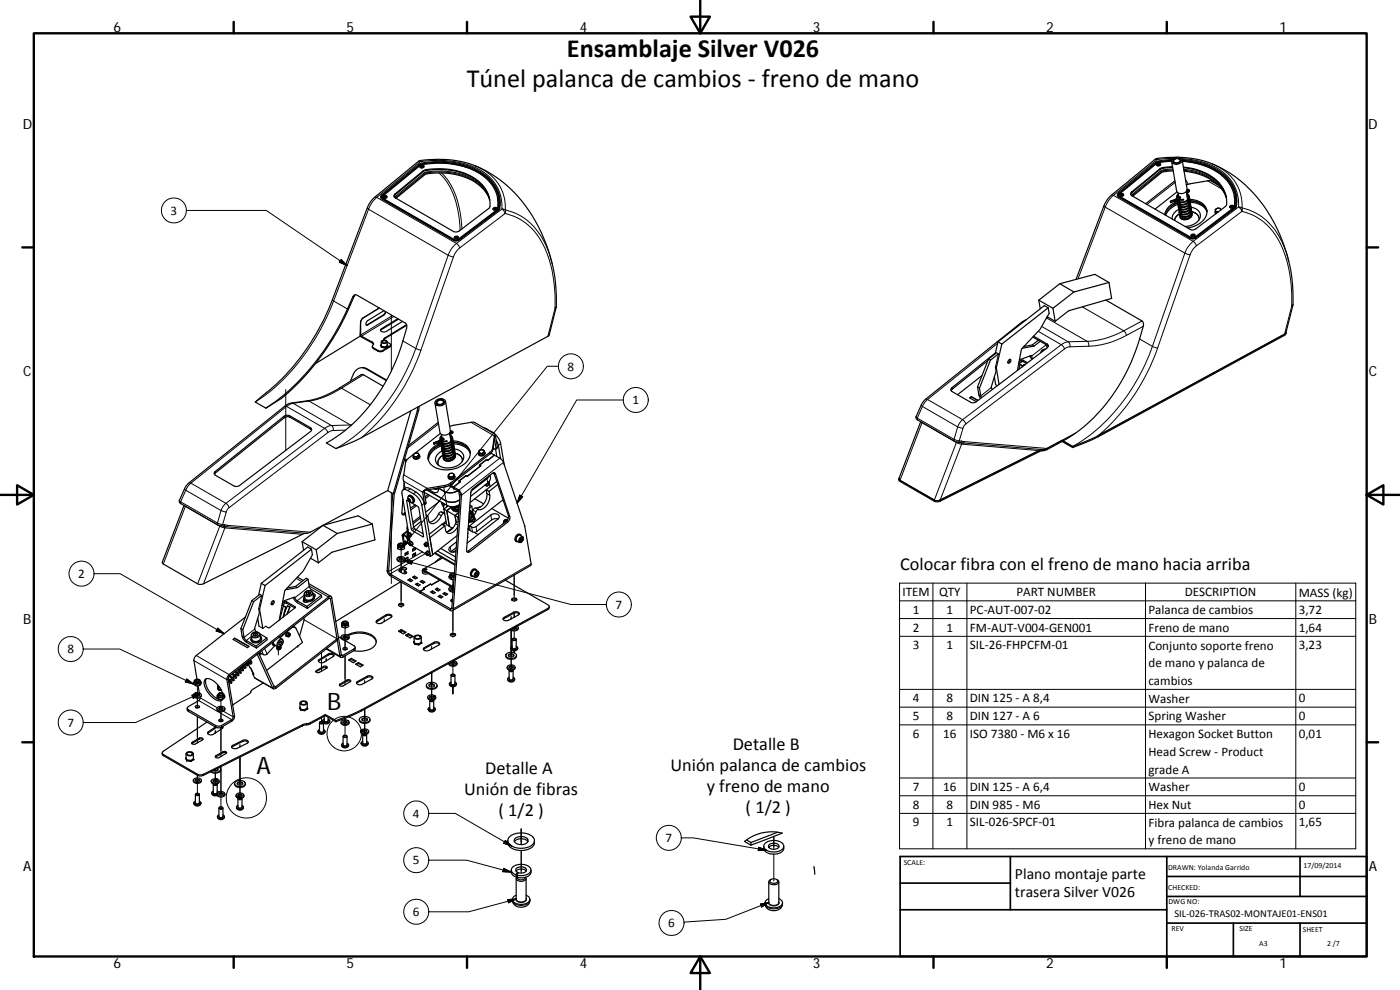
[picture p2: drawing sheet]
<svg xmlns="http://www.w3.org/2000/svg" width="420mm" height="297mm" viewBox="0 0 420 297" stroke-linecap="round" stroke-linejoin="round" font-family="sans-serif">
<defs><g id="words">
<g font-size="7.9">
<text x="170.1" y="17.2">Ensamblaje Silver V026</text>
<text x="140.1" y="26.2">Túnel palanca de cambios ‐ freno de mano</text>
</g>
<g font-size="7.2">
<text x="98.2" y="213">B</text>
<text x="77" y="232.3">A</text>
</g>
<g font-size="5.5">
<text x="270.1" y="171">Colocar fibra con el freno de mano hacia arriba</text>
<text x="219.9" y="225.1">Detalle B</text>
<text x="145.6" y="232.2">Detalle A</text>
<text x="201.2" y="231.4">Unión palanca de cambios</text>
<text x="139.3" y="238.5">Unión de fibras</text>
<text x="212.1" y="237.7">y freno de mano</text>
<text x="149.6" y="244.8">( 1/2 )</text>
<text x="223.8" y="244">( 1/2 )</text>
</g>
<g font-size="4.7">
<text x="304.6" y="263.9">Plano montaje parte</text>
<text x="304.6" y="269.3">trasera Silver V026</text>
</g>
<g font-size="4.2">
<text x="34" y="9.6">6</text>
<text x="104" y="9.6">5</text>
<text x="174" y="9.6">4</text>
<text x="244" y="9.6">3</text>
<text x="314" y="9.6">2</text>
<text x="384" y="9.6">1</text>
<text x="6.8" y="38.7">D</text>
<text x="410.6" y="38.7">D</text>
<text x="7" y="112.9">C</text>
<text x="410.8" y="112.9">C</text>
<text x="7" y="187.1">B</text>
<text x="410.8" y="187.1">B</text>
<text x="7" y="261.3">A</text>
<text x="410.8" y="261.3">A</text>
<text x="34" y="290.4">6</text>
<text x="104" y="290.4">5</text>
<text x="174" y="290.4">4</text>
<text x="244" y="290.4">3</text>
<text x="314" y="290.4">2</text>
<text x="384" y="290.4">1</text>
</g>
<g font-size="3.9">
<text x="51.2" y="64.4">3</text>
<text x="170.3" y="111.2">8</text>
<text x="189.8" y="121.3">1</text>
<text x="23.5" y="173.4">2</text>
<text x="270.9" y="178.9">ITEM</text>
<text x="281.8" y="178.9">QTY</text>
<text x="305" y="178.9">PART NUMBER</text>
<text x="355.6" y="178.9">DESCRIPTION</text>
<text x="389.8" y="179">MASS (kg)</text>
<text x="184.8" y="182.6">7</text>
<text x="273.9" y="184.2">1</text>
<text x="284.1" y="184.2">1</text>
<text x="291.1" y="184.2">PC‐AUT‐007‐02</text>
<text x="344.7" y="184.3">Palanca de cambios</text>
<text x="389.8" y="184.2">3,72</text>
<text x="273.9" y="189.5">2</text>
<text x="284.1" y="189.5">1</text>
<text x="291.1" y="189.5">FM‐AUT‐V004‐GEN001</text>
<text x="344.7" y="189.6">Freno de mano</text>
<text x="389.8" y="189.5">1,64</text>
<text x="20.2" y="196">8</text>
<text x="273.9" y="194.8">3</text>
<text x="284.1" y="194.8">1</text>
<text x="291.1" y="194.8">SIL‐26‐FHPCFM‐01</text>
<text x="344.7" y="194.9">Conjunto soporte freno</text>
<text x="389.8" y="194.8">3,23</text>
<text x="344.7" y="200.2">de mano y palanca de</text>
<text x="344.7" y="205.5">cambios</text>
<text x="273.9" y="210.8">4</text>
<text x="284.1" y="210.8">8</text>
<text x="291.1" y="210.8">DIN 125 ‐ A 8,4</text>
<text x="344.7" y="210.8">Washer</text>
<text x="389.8" y="210.8">0</text>
<text x="20.2" y="218">7</text>
<text x="273.9" y="221.4">6</text>
<text x="273.9" y="216.1">5</text>
<text x="283.1" y="221.4">16</text>
<text x="284.1" y="216.1">8</text>
<text x="291.1" y="221.4">ISO 7380 ‐ M6 x 16</text>
<text x="291.1" y="216.1">DIN 127 ‐ A 6</text>
<text x="344.7" y="216.2">Spring Washer</text>
<text x="344.7" y="221.5">Hexagon Socket Button</text>
<text x="389.8" y="216.1">0</text>
<text x="389.8" y="221.4">0,01</text>
<text x="344.7" y="226.8">Head Screw ‐ Product</text>
<text x="344.7" y="232.1">grade A</text>
<text x="273.9" y="237.3">7</text>
<text x="283.1" y="237.3">16</text>
<text x="291.1" y="237.3">DIN 125 ‐ A 6,4</text>
<text x="344.7" y="237.4">Washer</text>
<text x="389.8" y="237.3">0</text>
<text x="123.9" y="245.3">4</text>
<text x="273.9" y="242.6">8</text>
<text x="284.1" y="242.6">8</text>
<text x="291.1" y="242.6">DIN 985 ‐ M6</text>
<text x="344.7" y="242.6">Hex Nut</text>
<text x="389.8" y="242.6">0</text>
<text x="273.9" y="248">9</text>
<text x="284.1" y="247.9">1</text>
<text x="291.1" y="248">SIL‐026‐SPCF‐01</text>
<text x="344.7" y="248.1">Fibra palanca de cambios</text>
<text x="389.8" y="248">1,65</text>
<text x="199.7" y="252.6">7</text>
<text x="344.7" y="253.3">y freno de mano</text>
<text x="123.9" y="259.3">5</text>
<text x="123.9" y="274.8">6</text>
<text x="200.5" y="278.2">6</text>
</g>
<text font-size="3.1" x="352.5" y="275.2">SIL‐026‐TRAS02‐MONTAJE01‐ENS01</text>
<g font-size="2.4">
<text x="271.2" y="259.7">SCALE:</text>
<text x="350.6" y="260.9">DRAWN: Yolanda Garrido</text>
<text x="391.2" y="260.6">17/09/2014</text>
<text x="350.6" y="267">CHECKED:</text>
<text x="350.7" y="271.4">DWG NO:</text>
<text x="351.6" y="279.3">REV</text>
<text x="372" y="279.4">SIZE</text>
<text x="391" y="279.6">SHEET</text>
<text x="377.9" y="283.8">A3</text>
<text x="398.3" y="283.8">2 /7</text>
</g>
</g></defs>
<g fill="none" stroke="#000" stroke-width=".3">
<path d="M112.4 59.2h.7M113.1 59.2a8.3 8.3 0 0 0-2.5 3.6l-.4-.4M114.7 59v.5l.2 .3M114.7 59.7l21.3 12.4M114.9 59.8h.1M114.9 59.8l21.4 12.3M115 59.5v.2M118.5 58.2l.1 .2M118.9 59.2v.3M118.9 59.2l-.3 .2M118.9 59.2l-.2-.3-.3 .3M125.6 48.4l.6 .1"/>
<path d="M125.7 49.3l-11.1 9.1M125.7 49.3l.2 .2M125.9 49.5l.1 .2M125.9 49.5l-11.2 9a.59 .59 0 0 0-.5 .6 .59 .59 0 0 0 .4 .6M125.9 49.5h.1M126.2 48.2v.3M126.2 48.5l-13.1 10.7M126.2 48.5a28.4 28.4 0 0 1 18 2.6 12.5 12.5 0 0 1 6.4 11.6l-13.6 10.3-23.9-13.8M126.5 48.9a25.1 25.1 0 0 1 18.9 3.4 9.8 9.8 0 0 1 4.4 10.3M126.6 49.2a24.1 24.1 0 0 1 19.5 4 10.6 10.6 0 0 1 3.9 7.5 11.7 11.7 0 0 0-7.7-9.9 27 27 0 0 0-15.7-1.6zM126.6 49.2l-.7 .3-11.2 9.1-.3 .8 .2-.6h.3M126.6 49.2h.1"/>
<path d="M126.6 49.2l-.1-.3-.8 .4M126.6 49.4v-.2l-.7 .3M127 51.2l.1 .3M127.4 52.2v.3M127.4 52.2l-.2-.2-8.5 6.9M127.4 52.2l-8.5 7M127.8 50.9l.1 .2M128.1 51.6a19.8 19.8 0 0 1 16.9 4.4l.9 1.2M128.1 51.9l.1 .3M128.1 51.9l-.7 .3M128.1 51.9v-.3l-.9 .4M128.1 51.9a20 20 0 0 1 16.5 4.1l1.4 1.8 .9 1.9"/>
<path d="M131.7 51.9a21.6 21.6 0 0 1 6.2 14.4l.2 2.8M132.5 51.9a20.9 20.9 0 0 1 5.7 12.9l.4 3.9M135.3 49.2a17.6 17.6 0 0 1 13.1 7.1 9.6 9.6 0 0 1 1.3 6.5M142.5 49.7a13.3 13.3 0 0 1 9.1 13.3 18.5 18.5 0 0 1 13.2 13l.9 3M333.6 58.6h.6M334.2 58.6a8.2 8.2 0 0 0-2.5 3.5l-.4-.4M335.8 59.1l21.3 12.4M335.8 58.4v.4l.2 .4M336 59.2h.1M336 59.2l21.4 12.3M336 58.9l.1 .2M339.7 57.6v.2"/>
<path d="M339.9 58.5l.1 .3M339.9 58.5l-.1-.2-.3 .3M339.9 58.5l-.1 .3M346.7 47.8l.6 .1M346.8 48.7l.2 .2M346.8 48.7l-11.2 9.1M347 48.9l.1 .2M347 48.9l-11.2 9a.56 .56 0 0 0-.5 .5 .56 .56 0 0 0 .2 .6l.2 .1M347.3 47.9l-13.1 10.7M347.3 47.5v.4M347.7 48.6l-.6 .2-11.3 9.2-.3 .8 .2-.6 .1-.2 .2 .2M347.7 48.6l-.1-.3-.8 .4"/>
<path d="M347.7 48.8v-.2l-.7 .3M348.1 50.6l.1 .2M348.4 51.6l.1 .3M348.4 51.6l-.1-.3-8.5 7M348.4 51.6l-8.5 6.9M348.9 50.3v.2M349.2 51.2l.1 .3M349.2 51.2v-.3l-.9 .4M349.2 51.2l-.8 .4M351.6 48.1l-3.9 .5M351.7 48.1l-4 .5M351.8 47.8l-4.2 .5"/>
<path d="M352 50.7l-2.8 .2M352 51l-2.8 .2M352.1 47.5l-4.8 .4M352.7 54.8l-8.5 6.5M353.1 59.2l.1 .3M353.6 59.8l1.6 .1M354 58.9l-1 .9-1.7 .6M354.1 59l-1 .8-.6 .9M354.3 59.2l-1.1 .8-.5 .8M354.3 59.3l-1 .8-.5 .8M354.6 47.6a19.6 19.6 0 0 1 14.6 6.1 12.3 12.3 0 0 1 2.5 8.4l-13.6 10.3-23.9-13.8M354.8 47.9a18.7 18.7 0 0 1 14.7 6.8 8.5 8.5 0 0 1 1.4 7.3"/>
<path d="M354.8 48.2a19 19 0 0 1 14.2 6.3 9.3 9.3 0 0 1 2 5.6M354.8 48.1a19.1 19.1 0 0 1 14.2 6.4 9.3 9.3 0 0 1 2 5.5M355.3 50.8a16.1 16.1 0 0 1 11.7 5.7M355.3 51.1a15.1 15.1 0 0 1 12.2 6.7l.5 1.3M355.8 53.8l.8 1.5M356 55.3l.1 .2M356.3 57h.5l-.2 .3M356.3 57v.3M356.4 48.6a17.4 17.4 0 0 1 13.1 7.1 9.6 9.6 0 0 1 1.3 6.5M356.6 57.5l-.5 .3M356.6 57.5l.1 .2M356.6 57.5v-.2l-.6 .2"/>
<path d="M356.9 58.9a2.15 2.15 0 0 1-3.6 1.2M357 57.1l-.4 .4M357 57.2l-.9 .7M357 59.7a2.12 2.12 0 0 1-1.4 1.7 2.12 2.12 0 0 1-2.2-.6v-.1M362.4 54.3l4.2 2.3M363.6 49.1a13.3 13.3 0 0 1 9.1 13.3 18 18 0 0 1 12.9 12.3l1.2 3.7M55.9 63.1a3.7 3.7 0 0 1-5.5 3.3 3.7 3.7 0 0 1-.3-6.4 3.7 3.7 0 0 1 5.8 2.7v.4h24l24.3 16.6M102.4 77.9l1.8 1.8-2.4-1zM136.1 77.1l-9.8 28M136.1 77.1l-1.6-.5-9.7 27.9-3.9-2.2M136.4 71.9v.2M137.5 71.8v.2"/>
<path d="M138 74.4l-.3-.7-.7-.7a7.6 7.6 0 0 0-2.5 3.6l-23.9-13.8-10.5 27.5-.4-.4M138 71.9a1.78 1.78 0 0 1-2 .2h.2M149.1 63l.1 .2M149.4 62.6v.3M149.6 63.1l-11.7 8.8M149.7 62.8l-.1 .2M149.8 62.7l-.1 .1M150 62.5l-.5 .6M150.6 62.7a.85 .85 0 0 1 1 .3 .85 .85 0 0 1 0 1.1l-.4-.9zM151.6 64.1l-13.6 10.3a5.7 5.7 0 0 0-1.9 2.7M151.6 64.1a17.7 17.7 0 0 1 12.5 11.7 41.9 41.9 0 0 1 2.5 16.7l-2.2 8.4M353 64.9l-.5 1.2"/>
<path d="M354.5 64.3l-.1 .3M357.2 76.5l-1.6-.6-9.7 28-3.9-2.2M357.2 76.5l-9.8 27.9M357.2 60.4a2.12 2.12 0 0 1-1.5 1.7 2.12 2.12 0 0 1-2.2-.6v-.1M357.2 64.5a1.42 1.42 0 0 1-2.4 .6M357.3 61.1a2.12 2.12 0 0 1-1.5 1.7 2.12 2.12 0 0 1-2.2-.5v-.2M357.4 61.9a2.12 2.12 0 0 1-1.5 1.7 2.12 2.12 0 0 1-2.1-.6l-.1-.1M357.5 71.3v.2M357.5 62.6a2.06 2.06 0 0 1-1.5 1.7 2.06 2.06 0 0 1-2.1-.7M357.7 63.4a2.07 2.07 0 0 1-1.6 1.7 2.07 2.07 0 0 1-2.1-.8M357.8 64.1a2.06 2.06 0 0 1-1.5 1.7 2.06 2.06 0 0 1-2.2-.7M358.6 71.2v.2"/>
<path d="M358.8 64l.7 .6 .3 .7M359.1 71.3a1.95 1.95 0 0 1-2 .2l.1-.1M359.1 73.8l-1-1.4-.4 .3a7.5 7.5 0 0 0-2.1 3.2l-23.9-13.8-8.2 21.6M370.2 62.4l.1 .2M370.4 62l.1 .2M370.7 62.5l-11.7 8.8M370.8 62.2l-.2 .2M370.9 62.1l-.1 .1M371.1 61.9l-.5 .6M371.7 62.1a.85 .85 0 0 1 1 .3 .85 .85 0 0 1 0 1l-.3-.6zM372.7 63.4a17.6 17.6 0 0 1 12.5 11.8 41.9 41.9 0 0 1 2.5 16.6l-2.2 8.8M372.7 63.4l-13.6 10.4a6 6 0 0 0-1.9 2.7"/>
<path d="M104.3 92.7l-4.2-2.4a63 63 0 0 1-23.5 30.3M106.3 88.8l-.5 .4M108.2 96.8l-.2 3.7M108.2 96.8h.1M109 95.4l-.7 .7-.1 .7M109 95.4h.1M113.8 92.4l-4.8 3M114.5 98.7v.2M115.1 94.5l-5.2 3M115.1 94.5l.1 .1M115.6 93.5l-.5 1M117.4 94.5v16.8"/>
<path d="M117.8 94.7l-9.6 5.8M118.2 94.9l-9.7 6M167 92.1l-.4 .4 .3-.2M306.9 96.8h-.4M311.6 99.4l7.1 4.1 .8 1.2M312.6 97.9l8 4.7 .5 .7v.8M314.1 95.4l12.2 7 .4 .5v1M314.4 95.1l-.2 .1M324.8 92.1l12.5 7.2 .6 .6 .2 .7M342.7 96.3l-5.4 3a25 25 0 0 1-11 3.1l-5.7 .2-1.7 .6-30 22.7-1 1.1-.5 1.1M343.1 97.9l-5 2.7a25.3 25.3 0 0 1-11.4 3.3M388 91.4l-.3 .4 .3-.1"/>
<path d="M85.8 116.9v18.2M109.1 112.4l-6.6 4.1-.6-.1M109.7 110.6h.4M111.7 102.7v.2M112.1 104.4v.2M113.5 105.2v.2M114.9 105.1v.2M115.4 101.5v.2M116.2 103.4l.3 .5-.8 .5-1.2-.1-.3-.7 .2-.2M117 103.9v.2M167.6 109.9h-3.4l-43.8 54.6M285.7 116.3l.1 .5"/>
<path d="M297.5 116.3l-3.2 2.5-.5-.3M298.8 115.4l.5 .3M299.1 105.9l.5 .3-.9 4 .2 1.2M299.4 103l-21 16.9-.6-.1M306.5 108.1v.5M307 108.1l.1 .4M313.7 104.8a1.17 1.17 0 0 0-1.2 .9M313.9 103.5l-4.3 3.4-.3-.2M314.3 103.2l.1 .5M319.5 104.7l-29.6 22.5M321.1 104.1l-1.6 .6M326.7 103.9l-5.6 .2"/>
<path d="M85.2 124.9l.1 .4M85.4 121.9h.6l2-.9 11.7 6.8 .3 .9v.5M86.9 124.7l.1 .5M87.5 120.9l5.2-.6 12.6 7.4M92.3 120.2a20.9 20.9 0 0 0 10.2-3.7l8.6 5M93.2 128.3v.5M98.4 129.8l-29.6 22.5M98.4 129.8l-1-1.3-11.4-6.6-28.7 23.1-.6-.1M100 129.2l-1.6 .6M103.7 129.1l-3.7 .1M105.5 127.5l-6.3 .2-1.8 .8-29.6 22.5-1 1.1-.5 1.1M108.5 131.3a61 61 0 0 0 17.8-26.2l-1.5-.6a56.1 56.1 0 0 1-24 30.1"/>
<path d="M125.2 123.3h.4M131.6 127.2l-9.2 7.2M132 137.4l-.5 .8-.1 .8M132 131.7l.2 .3M132.6 132.3l1.5 .1M132.9 131.4l-1 .8-1.7 .7M133 131.5l-1 .8-.5 .8M133.2 131.7l-1 .8-.6 .8M133.2 131.7l-1 .9-.5 .8M133.5 136.8l-.2 .3M135.2 129.5l.4-.1-.1 .3M135.2 129.5v.3"/>
<path d="M135.5 130l.1 .1M135.5 130v-.3l-.6 .3M135.5 130l-.5 .2M135.6 130.1h.1M135.8 131.4a2.15 2.15 0 0 1-3.6 1.2M135.9 129.6l-.4 .4M135.9 129.7l-.1 .2-.8 .4M136 132.1a2.06 2.06 0 0 1-1.5 1.8 2.06 2.06 0 0 1-2.2-.8M136.1 132.9a2.08 2.08 0 0 1-1.5 1.7 2.08 2.08 0 0 1-2.2-.7M136.1 137a1.41 1.41 0 0 1-2.4 .6M136.2 133.6a2.13 2.13 0 0 1-1.5 1.7 2.13 2.13 0 0 1-2.1-.6l-.1-.1M136.3 134.3a2.12 2.12 0 0 1-1.4 1.7 2.12 2.12 0 0 1-2.2-.6v-.1"/>
<path d="M136.4 135.1a2.06 2.06 0 0 1-1.5 1.7 2.06 2.06 0 0 1-2.2-.7M136.6 135.8a2.06 2.06 0 0 1-1.6 1.7 2.06 2.06 0 0 1-2.1-.7M136.7 136.5a2.06 2.06 0 0 1-1.5 1.8 2.06 2.06 0 0 1-2.2-.8M137.7 136.4l.7 .7 .3 .7M141.4 126.7l7 4.1M146.1 128.7l-.2 .1M147 135.7l.1 .5M147.8 129.7l-.2 .1M147.9 134.4v.5M149.3 134.1l-.4 .4M150 137.5l-12.3 9.5M150.3 133.1l-.7 .5"/>
<path d="M151.1 138.7l-12.6 9.9M187.1 120h-14l-17.9 31M274.9 125l.4 .5 11 6.3M276.4 126.6l.3 .2M276.5 121.5l.3 .5M276.7 126.8l-6.6 17.6M276.7 126.8l10.5 6.1a1.21 1.21 0 0 0 1.8 0M276.8 122l-1.5 3.5v.5M276.8 122l10.6 6.1M276.8 122l.6-1.1 1-1 10.7 6.1 .8 1.2M286.3 131.8l.1 .6M287.1 132.6l-6.7 17.8"/>
<path d="M287.4 132.7l.5-.4 .7 .1-.4 .3M287.4 128.1l-1.1 3.7M287.4 128.1l1.6 .4-1.1 3.8-1.6-.5M288.4 132.8l.6 .1M288.6 132.4l.8 .1-.4 .4M289 132.9l24 2v.3M289.4 132.5l24.8 2.1v.3M289.9 127.2l-.9 1.3M311.9 135.5v-.3l-23.3-1.9-6.4 17.1M329.6 131v-.3a60.8 60.8 0 0 0 17.8-26.3l-1.5-.5a55.8 55.8 0 0 1-24 30.1M53.8 150.1l.3 .4 11.2 6.4M55.3 151.7l.4 .2"/>
<path d="M55.4 146.6l.3 .5M55.7 147.1l10.6 6.1M55.7 147.1l-1.5 3.6 .1 .4M55.7 147.1l.8-1.4 .8-.7 10.5 6 1 1.3M64.6 141.5l.1 .4M65.3 156.9v.6M66 157.7l-6.7 17.5M66.3 153.2l-1 3.7M66.3 153.2l1.6 .4-1.1 3.8-1.5-.5M66.3 157.8l.5-.4h.7l-.4 .5M67.3 157.9l.6 .1M67.5 157.4l.8 .2-.4 .4"/>
<path d="M67.9 158l24 2M67.9 158a1.2 1.2 0 0 1-1.7 0l-10.6-6.1-6.6 17.3M68.3 157.6l24.8 2.1M68.8 152.3l-.9 1.3M117.4 147.8v27.3M121.2 154.1l.4 .2M121.2 144.4l5.6 3.3M121.2 142.5l7 4M122.2 150.1l-.2 .2M122.3 159.6l-1.1 .8 .1 .3M122.6 149.6l.2 .1a.45 .45 0 0 1 .4 .3 .45 .45 0 0 1-.2 .5 .66 .66 0 0 1-.4-.9zM122.6 149a1.36 1.36 0 0 1 1.3 1.6"/>
<path d="M123.1 146.6l-.7 .6M124.2 158.2l-.7 .6M124.5 158.7l-.7 .5M124.8 147.6l-.7 .5M127.3 151l-.7 .6M127.9 150.9l-.5 .3M131.6 154.2l.8 .5M132.4 153.6l.9 .5M133.2 146.2l.9 5.4M133.4 151.2l-.3 .9 .2 .9M133.5 145.6l.1 .5M134.2 151.7l-.2 .5"/>
<path d="M134.2 151.7l-.1 .4M135.3 144.9v.4M135.5 152.2l.3 .4 .7 .3 1.3-.1M135.6 152.4a1.63 1.63 0 0 0 2.1 .8M135.7 158.4l.1 .2M136.7 157.2l.7 .4M137.6 147.4l.4 2.1M140.5 158.7h.1M140.9 153.6a.85 .85 0 0 1 1 .1 .85 .85 0 0 1 .1 1M140.9 153.5h.7M140.9 157.8l.2 1.4M141 156.5l-.4 .2"/>
<path d="M141.6 158.1l.2 1.5M142 153.1l.8 .5M142.1 155.3a.7 .7 0 0 0-.6 1M142.8 152.4l.8 .5M142.9 158l.2 1.4M143.5 152.3v.1M146.1 143.3l.3 1.6M146.1 148.1l.9 .5M147.3 154.6l.2 1.4M148.2 141.9l.5 .3M151.2 156.5l.3 .3M151.9 156.4l.4 .3"/>
<path d="M152.3 156a.52 .52 0 0 0-.8-.1 .52 .52 0 0 0 .1 .8M152.6 154.8l.4 .2M156 148.6l.9 .4-1.7 2zM28.2 172.1a3.8 3.8 0 0 1-5.4 3.5 3.8 3.8 0 0 1-.6-6.4 3.8 3.8 0 0 1 6 2.4v.5h7.9l31.2 18M78 178.3l.5 .3-.9 4.1 .2 1.2M88.9 173.5l1.7 1M90.8 160.3l-23.3-1.9-6.4 16.8M91.3 179.9v.5M91.3 178.6l-2.1 1.7 .1 .5M91.7 177.6a1.1 1.1 0 0 1 1.1-.4 1.1 1.1 0 0 1 .9 .9 1.17 1.17 0 0 1-1.2 .7 1.17 1.17 0 0 1-1.1-.9zM92.8 175.8l5.8 3.3 .1 .5M92.8 176l-4.3 3.3-.2-.1"/>
<path d="M93.5 176.9l-.5 .3M93.9 177.9a1.4 1.4 0 0 1-1.2 1.1 1.4 1.4 0 0 1-1.4-.6M99.6 179.4l-.4 .3-.4-.2M119.9 170.9v.5M120.4 168.6v3.1M120.4 174.6v6.3M120.4 164.9v3.1M120.9 170.4v.5M121.1 162.7l.2 .2M121.2 160.7h-.5M121.2 168.2l2.6 .1-.3 1zM121.2 168.2l50.1 13.2h10.7"/>
<path d="M121.6 162.3l.8 .6-2 1.6zM121.8 171.5v.5M122.2 160.3h.3a.42 .42 0 0 1 .4 .3 .42 .42 0 0 1-.2 .5zM122.3 160.2l.5 .3 .1 .6M122.7 162.8l.5 .2 .2 .7M122.7 162.9h.2a.42 .42 0 0 1 .4 .3 .42 .42 0 0 1-.1 .5l-.5-.4zM126.8 165.6l-10.2 5.9M127.1 176.6h.1M127.1 176.5h.1M127.1 160.8l-.2 .2M127.3 176.7h.1M127.3 163.2h.3a.42 .42 0 0 1 .4 .3 .42 .42 0 0 1-.2 .5l-.4-.4z"/>
<path d="M127.4 163.1l.5 .3 .1 .6M127.6 166.1l-10.5 6.1v.5M127.8 165.8l.6 .2 .1 .6M127.8 165.8l.2 .1a.43 .43 0 0 1 .4 .3 .43 .43 0 0 1-.1 .4l-.5-.4zM129.1 175.3h.1M129.3 175.3h.1M129.5 175.4v.1M135.1 164l.3 1.5M135.5 179.9v.5M135.9 177.6v.3M135.9 173.9v3.1M140.6 165.3l.4 .2"/>
<path d="M142.8 171.9a.52 .52 0 0 1 .9-.2 .52 .52 0 0 1-.1 .8 .6 .6 0 0 1-.5 .6 .6 .6 0 0 1-.6-.3zM143.5 171.5a1.17 1.17 0 0 0-1 1.7M154.3 179.6v.7M154.3 172.5v6.7M156.1 161.5a.56 .56 0 0 1 .9-.2 .56 .56 0 0 1-.1 .9 .59 .59 0 0 1-.9 .5 .59 .59 0 0 1 0-1zM156.9 161a1.14 1.14 0 0 0-1 1.8M159.4 169.2l-23.4 13.5M270 175h136.9v79.7h-136.9zM280 175v79.7M290.2 175v79.7M343.8 175v79.7M388.9 175v79.7"/>
<path d="M25 194.7a3.7 3.7 0 0 1-5.6 3.3 3.7 3.7 0 0 1-.3-6.4 3.7 3.7 0 0 1 5.8 2.7l.1 .4h10.9l22.2 10.5M58.2 198.2l9.9 5.7 .4-.3M58.9 196.7l9.9 5.7v.4M65.4 188.5l1.9 1.6-2.4-.8zM73.1 199.5l.6 .9M73.9 198.9l.5 .8M74.7 198.3l.5 .6M74.8 198.8h-.3M74.8 198.2l.4 .7M75.2 198.9l-.1 .1M75.5 190.9l-1.6 1.3 .1 .5M75.8 190.1a1.16 1.16 0 0 1 1.1-.5 1.16 1.16 0 0 1 .9 .8 1.19 1.19 0 0 1-1.1 .8 1.19 1.19 0 0 1-1.1-.8z"/>
<path d="M76.4 188.7l-3.2 2.6-.5-.4M77.7 187.9l1.2 .7 .8-.7M78 190.3a1.41 1.41 0 0 1-1.1 1.1 1.41 1.41 0 0 1-1.5-.6M78.5 195.3l.6 1.1M79.4 194.6l.8 1.6M83.5 194.1v.4M83.5 194.8v1.7M83.8 194.1l-.2 .4 .1 .4M83.9 194.1l.2-.1a.43 .43 0 0 1 .1 .6 .43 .43 0 0 1-.6 .1zM83.9 192.2a.65 .65 0 0 1 .9-.1 .65 .65 0 0 1 0 1 .86 .86 0 0 1-.5 .8 .86 .86 0 0 1-.9-.2v-.6zM84.2 194h.1M84.7 191.8a1.5 1.5 0 0 0-1.3 2.2"/>
<path d="M85.4 180.6l.1 .4M86 180.5v.5M86.7 190.2h.1a.43 .43 0 0 1 .2 .5 .43 .43 0 0 1-.6 .2zM87 190.1a.66 .66 0 0 0-.6 1M87.2 188.6h.1M88.5 182l.1 .3M91.3 186l9.8 5.7M95.8 197.9v.3M96.5 195.8v4.4M97.1 200v.3M97.9 197.5v.8M98.1 194.6l3.9 2.2 .5-.3"/>
<path d="M98.5 196.2v.3M102.4 196.4l.5 .3v.5M103.6 192.1v2.9M103.6 196.8v7.5M103.6 188.4v3.1M106.2 194.7v.5M113.1 186.1v.4M115.3 185.7v.8M115.9 184.5v.3M120.4 181.9h.1M120.4 181.3v.6M120.4 189.3v.5"/>
<path d="M127.4 194.3v.3M129.5 193.9v.8M130.3 192.7v.3M135.6 182.4l-.4 .3v.5M135.9 199.9v2.6M135.9 190.9h.1M135.9 183.2v6.7M135.9 190.2v.7M135.9 198.4v.9M151.3 185.3v.3M153.3 194.5a1.18 1.18 0 0 0 2.1 0M153.4 188.9v8.2z"/>
<path d="M153.4 184.9v.8M153.4 188.9v7.9M153.4 197.8v2.8M153.7 194.2a.62 .62 0 0 0 .6 .5 .62 .62 0 0 0 .6-.5M153.7 194.3a.7 .7 0 0 0 1.2 0M154.2 183.7v.3M154.3 189.3v2.5M154.3 195.3v.6v-.6M154.3 183.9v1.3M154.3 188.4v.3M164.4 182.5v.4M270 180.3h136.9"/>
<path d="M270 185.6h136.9M270 190.9h136.9M56 203.7l2.1 1.5-2.5-.6zM56.5 212.9v.5M57.6 208.6l2.5-.6-2.1 1.5zM59.2 209.5v2.9M59.2 215v6.7M59.2 205.8v3.1M59.7 210.2l9.8 5.7v.5M60.1 209.4l5.1 2.9M60.1 208l-19.4 8.8h-15.7a3.7 3.7 0 0 0-5.6-3.3 3.7 3.7 0 0 0-.3 6.4 3.7 3.7 0 0 0 5.8-2.7l.1-.4M62.5 219.5v.4"/>
<path d="M64.6 219.1v.9M64.8 217.7v.5M65.5 206.1h.1M66.3 213.6v2.9M66.3 218.2v7.6M66.3 209.9v3.1l-.5-.3M66.3 206.9h.1M66.5 217.7v.5M67.1 213.4l2.9 1.7 .4-.3M68.5 203.8l1 1.1M68.9 202.8l1 .8 .3 .6M69.8 202.1l.9 .9 .2 .5"/>
<path d="M70.6 201.5l.9 .8 .1 .4M71.4 200.8l.9 1.2M72.3 200.2l.7 1M75.3 207.6h.1M76.4 203.3l5.4 3.2 .5-.5M82.1 205.7l.6 .4 .1 .4M90.8 217.5v.3M91.9 217.2v.3M93.1 216.8v.4M95 201.2v.3M95.4 219.5a1.22 1.22 0 0 0 2.1 0M95.9 219.4a.67 .67 0 0 0 1.2 0"/>
<path d="M95.9 219.2a.6 .6 0 0 0 .6 .6 .6 .6 0 0 0 .6-.6M96.5 200.6v.8M96.5 215.3v1.5M96.8 216.4l.2 .3M97.3 216.2a.67 .67 0 0 0 1.2 0M97.3 216.1a.6 .6 0 0 0 .6 .5 .6 .6 0 0 0 .6-.5M97.9 200.2v.4M98.9 216.4a1.24 1.24 0 0 1-1.9 .3M102 205.3v.3M103.6 204.7v.7M103.6 215.5v1.5M103.6 217.6v3.3"/>
<path d="M104.1 204v.4M107.3 204.5v.3M108.5 213v.3M109.4 212.8v3.5zM109.4 204.2v.7M109.5 217.1l-.1 2.7M110.2 202.9v.3M128.5 212.8a1.22 1.22 0 0 0 2.1 0M129 212.7a.69 .69 0 0 0 1.2 0M129 212.6a.6 .6 0 0 0 .6 .5 .6 .6 0 0 0 .6-.5M129.5 201.8v4.3zM129.5 206.8v2.7"/>
<path d="M134.9 205.3a1.22 1.22 0 0 0 2.1 0M135.3 205.1a.71 .71 0 0 0 1.2 0M135.3 205a.6 .6 0 0 0 .6 .5 .6 .6 0 0 0 .6-.5M135.9 206.1v2.1v-2.1M152.3 203.8a1.22 1.22 0 0 0 2.1 0M152.8 203.5a.61 .61 0 0 0 .6 .6 .61 .61 0 0 0 .6-.6M152.8 203.6a.69 .69 0 0 0 1.2 0M270 206.8h136.9M270 212.2h136.9M270 217.5h136.9M49 226.4v.3M56 228.3l1.2 .2"/>
<path d="M57.2 228.5h.1M57.7 222.7v.3M59.2 222.1v.8M59.2 232.6v1.9M59.2 235.1v3.2M59.3 232.3v.4M59.8 221.4v.4M61.1 232.3v.3M63.6 238a1.15 1.15 0 0 0 1.5 .5M64 237.7a.64 .64 0 0 0 .4 .6 .64 .64 0 0 0 .7-.2M64 237.8a.67 .67 0 0 0 1.2 0M64.6 232v2.7"/>
<path d="M64.6 230.8v.5M64.8 226.8v.3M65.2 237.7v.2M66.3 226.2v.8M66.3 239.1v3.3M66.3 238.3v-8.3v8.5M66.9 225.6v.3M69.8 223.6v.4M72 236.3v2.7M72 227.1v8.5zM72 223.4v.7M72 227.1v8.1"/>
<path d="M72.9 222.1v.3M102.5 223.6a1.22 1.22 0 0 0 2.1 0M103 223.4a.69 .69 0 0 0 1.1 0M103 223.3a.6 .6 0 0 0 .6 .5 .6 .6 0 0 0 .5-.5M108.4 223.1a1.22 1.22 0 0 0 2.1 0M108.8 222.9a.69 .69 0 0 0 1.2 0M108.8 222.8a.6 .6 0 0 0 .6 .5 .6 .6 0 0 0 .6-.5M270 233.4h136.9M270 238.8h136.9M58.2 241a1.22 1.22 0 0 0 2.1 0M58.6 240.7a.6 .6 0 0 0 .6 .6 .6 .6 0 0 0 .6-.6M58.6 240.9a.69 .69 0 0 0 1.2 0"/>
<path d="M65.3 245.1a1.2 1.2 0 0 0 2 0M65.7 244.9a.73 .73 0 0 0 1.2 0M65.7 244.8a.62 .62 0 0 0 .6 .6 .62 .62 0 0 0 .6-.6M71 242.3a1.18 1.18 0 0 0 2.1 0M71.4 242.1a.73 .73 0 0 0 1.2 0M71.4 242a.62 .62 0 0 0 .6 .5 .62 .62 0 0 0 .6-.5M128.7 258.1a3.8 3.8 0 0 1-5.6 3.2 3.8 3.8 0 0 1-.3-6.4 3.8 3.8 0 0 1 5.8 2.7l.1 .5h11.3l13.4 3.6M128.7 244.1a3.8 3.8 0 0 1-5.6 3.2 3.8 3.8 0 0 1-.3-6.4 3.8 3.8 0 0 1 5.8 2.7l.1 .5h7.9l17 9.7M151.6 252.2l2 1.6-2.4-.8zM156.4 248.7v4.7M156.4 255.2v6.8M204.5 251.4a3.8 3.8 0 0 1-5.6 3.2 3.8 3.8 0 0 1-.3-6.4 3.8 3.8 0 0 1 5.8 2.7l.1 .5h3.6l22 3.7"/>
<path d="M227.7 254.2l2.4 .9-2.5 .1zM232.2 251v3.8M232.2 256.3v8.1M270 244.1h136.9M151.2 260.5l2.2 1.2-2.5-.2zM152.4 269.9l2.5-.2-2.3 1.2zM153.8 270.2a2.96 2.96 0 0 0 4.2 1.1l.8-.5 .2-.6M154.9 269.5a1.06 1.06 0 0 0 1.3 1.3 1.2 1.2 0 0 0 1.7-1.3M157.9 269.7a1.7 1.7 0 0 1-3 0l-14.2 3.9h-12a3.8 3.8 0 0 0-5.6-3.3 3.8 3.8 0 0 0-.3 6.4 3.8 3.8 0 0 0 5.8-2.7l.1-.4M228.2 271.2l2.5-.4-2.1 1.3zM229.6 271.2a2.98 2.98 0 0 0 4.3 1.2l.7-.6 .2-.6M230.7 270.5a1.06 1.06 0 0 0 1.4 1.3 1.21 1.21 0 0 0 1.6-1.3"/>
<path d="M233.7 270.8a1.76 1.76 0 0 1-3 0l-12.8 5-12.6 .9"/>
<circle cx="171.3" cy="109.9" r="3.7"/>
<circle cx="190.8" cy="120" r="3.7"/>
<circle cx="185.7" cy="181.4" r="3.7"/>
<circle cx="73.9" cy="239.4" r="6"/>
<circle cx="103.3" cy="220.1" r="5.2"/>
<circle cx="201.5" cy="276.9" r="3.8"/>
</g>
<g fill="none" stroke="#000" stroke-width=".36">
<path d="M112.1 59.5l13.5-11.1a30.2 30.2 0 0 1 28.8 9.4 47.3 47.3 0 0 1 12.5 34.5l-2.1 8.2-.2 .3-57.9 31.4-5.9 2.4-2.9-1.7a50.6 50.6 0 0 0 22.1-27.8l2-6.6 .1-.8-.3-.7-14.9-8.6-.6 .2-.5 .6a76.3 76.3 0 0 1-18 26.9 50.9 50.9 0 0 1-8 6.3l-3.2-1.8a71.3 71.3 0 0 0 14.1-14.1 70.6 70.6 0 0 0 9-16.6l10.5-27.5 .7-1.4zM114.4 59.4l22.4 12.8 1.1-.3 11.6-8.8 .3-.5 .2-1.9M114.7 59.2l.3 .5 21.8 12.5 .7-.2 11.7-8.8a5.4 5.4 0 0 0 .1-3.7M114.8 58.9l11.3-9.2a23.8 23.8 0 0 1 19.4 3.5 9.3 9.3 0 0 1 3.6 9.8l-11.6 8.8-.8 .2-21.7-12.5-.3-.3zM115 59.1l.3 .4M115.1 58.9a.46 .46 0 0 1 .6-.3 .46 .46 0 0 1 .1 .7 .44 .44 0 0 1-.5 .1 .44 .44 0 0 1-.2-.5zM115.3 58.9l.1 .2M115.4 59.1v.1M115.6 58.9h-.3M115.6 58.9v.2M115.6 58.9l.1 .2-.2 .1-.2-.3M115.6 59.1h.1"/>
<path d="M115.6 59.1h-.2M116 58.8a.5 .5 0 0 1-.4 .7 .5 .5 0 0 1-.6-.6M116.1 58.9l-.3 .5M118.3 59l.3-.6 8.5-6.9a20.1 20.1 0 0 1 16.5 3.1 9.4 9.4 0 0 1 3.4 5.4M118.4 58.4l8.6-7.2a20 20 0 0 1 16.7 3.3 8 8 0 0 1 3.1 7.9l-9 6.9-1.2 .3-18-10.3-.4-.4zM118.9 59.5l8.5-7a19.8 19.8 0 0 1 16.7 3.4l2 2.2 .9 1.9M126.1 50l.4 .4M126.1 49.8a.5 .5 0 0 1 .7-.3 .5 .5 0 0 1 .3 .6 .52 .52 0 0 1-.6 .2 .52 .52 0 0 1-.4-.5zM126.5 49.8v.2M126.5 50h.1M126.7 49.8h-.2M126.7 49.8v.1"/>
<path d="M126.7 49.8l.2 .1-.3 .2-.1-.3M126.7 49.9l.1 .1M126.7 49.9l-.2 .1M127.1 49.7a.51 .51 0 0 1-.4 .7 .51 .51 0 0 1-.6-.6M127.2 49.8l-.3 .5M335.5 58.7l21.7 12.7a1.65 1.65 0 0 0 1.8-.1l11.6-8.8a2.45 2.45 0 0 0 .4-2.5M335.8 58.6l.3 .5 21.8 12.5 .7-.2 11.7-8.8a5.7 5.7 0 0 0 .1-3.8M336.1 58.5l.4 .4M336.2 58.2a.45 .45 0 0 1 .6-.2 .45 .45 0 0 1 .2 .6 .46 .46 0 0 1-.6 .3 .46 .46 0 0 1-.2-.7zM336.5 58.3v.2M336.5 58.5h.1M336.7 58.3v.1"/>
<path d="M336.7 58.3l.1 .2h-.4l.1-.2M336.7 58.3h-.2M336.7 58.4l.1 .1M336.7 58.4l-.2 .1M337 58.1a.49 .49 0 0 1-.3 .8 .49 .49 0 0 1-.6-.6M337.2 58.3l-.3 .5M347.2 49.4l.3 .4M347.4 49a.44 .44 0 0 1 .7-.1 .44 .44 0 0 1-.1 .7 .43 .43 0 0 1-.6 .1 .43 .43 0 0 1 0-.7zM347.5 49.2l.1 .2M347.5 49.2v.2M347.6 49.4h.1M347.8 49.1v.2"/>
<path d="M347.8 49.1l.1 .3h-.4M347.8 49.1l-.3 .1M347.8 49.3l.1 .1M347.8 49.3l-.2 .1M348.2 49a.51 .51 0 0 1-.4 .8 .51 .51 0 0 1-.6-.6M348.3 49.2l-.3 .5M351.6 48.4l-4.3 .5-11.3 9.3-.2 .5 21.8 12.7 1-.2 11.6-8.8a9.1 9.1 0 0 0-3.7-9.9 20.5 20.5 0 0 0-11.6-4.1M351.8 47.8a1.7 1.7 0 0 1 3 .3 1.74 1.74 0 0 1-1.5 1.2 1.74 1.74 0 0 1-1.7-.9zM351.9 50l-3.6 .5-8.8 7.2-.1 .7 18.3 10.6 1.2-.3 9-6.9a8.7 8.7 0 0 0-5-9.3 19 19 0 0 0-7.8-2.4M351.9 50.2l-3 .3-.7 .3-8.5 7-.4 .6M352.1 51.3l-3.4 .4-8.8 7.2M352.4 47.7a1.1 1.1 0 0 1 1.2-.3 1.1 1.1 0 0 1 .7 1 1.28 1.28 0 0 1-1.2 .6 1.28 1.28 0 0 1-1.1-.8z"/>
<path d="M352.4 47.9a.88 .88 0 0 1 1-.4 .88 .88 0 0 1 .6 .9 .93 .93 0 0 1-1 .5 .93 .93 0 0 1-.7-.8zM352.6 54.4l-8.8 6.7M352.7 47.7l-.4 .3-.2 .5M352.9 47.2l-4.2 .2-1.8 .3-13.3 10.9a8.1 8.1 0 0 0-2.3 3.1l-8.4 22.1M352.9 59.7l.1 .1M353.1 59.8l.2 .3M353.2 57.6l-6.6 5.1M353.5 47.6l.6 .2 .3 .4M353.5 57.9l.2 1.2M353.6 58.2a.93 .93 0 0 0-.4 1.3M353.6 58.4l-.2 .4v.5l.3-.4M353.7 59.9l-.2 .2"/>
<path d="M353.8 59.7l1.4 .1a1.21 1.21 0 0 1-1.6 0M353.9 59.9l-.3 .3M353.9 59.7h.1M353.9 59.7h-.1M353.9 60l.1 .5M354 47.2a29.3 29.3 0 0 1 21.5 10.1 47.3 47.3 0 0 1 12.5 34.4l-2.1 8.1M354.1 59.4l.2-.1-.4-.4a3.2 3.2 0 0 1-2.6 1.5M354.3 59.3l-1.1 .8-.5 .9M354.8 48l1.5 8.7a1.73 1.73 0 0 1-1.4 1.4 1.73 1.73 0 0 1-1.8-.8l-1.5-8.8M355.2 50.3a15.3 15.3 0 0 1 11.9 6.5l.9 2.5M355.3 51.4a14.8 14.8 0 0 1 12.2 6.7l.6 1.3M356 57.4l.4 2.5"/>
<path d="M356.1 58a1.39 1.39 0 0 1 .8 1.5 1.39 1.39 0 0 1-1.4 1.1l-1.4 .1-.8-.6M356.2 58.2a1.25 1.25 0 0 1 .4 1.5 1.25 1.25 0 0 1-1.3 .8l-1.1 .1-.7-.6M356.2 57.4l.1 .4M356.2 58.7l.5 .4M356.3 58.9l.4 .5M356.3 56.9l.4-.1 .3 .5-.9 .6M356.3 57l.4 .1-.6 .3zM356.4 59.4l.2 .2M356.4 59.7l.1 .1M356.4 59.8h.1M356.7 59.9l.1 .2M356.8 59.7l.1 .1"/>
<path d="M356.8 59.6a1.82 1.82 0 0 1-1.3 1.6 1.82 1.82 0 0 1-2-.6l.1-.1M356.9 59.3a1.93 1.93 0 0 1-2.5 2.2l-.7-.3-.3-.3v-.6M357.1 59.8a4.8 4.8 0 0 1 5.1 3.6 5.9 5.9 0 0 1-5.7 5M365.4 55.4l-2.5-1.2-6.8 1.3M136.4 71.3l.4 .4M136.5 71.1a.45 .45 0 0 1 .6-.3 .45 .45 0 0 1 .1 .7 .43 .43 0 0 1-.6 .1 .43 .43 0 0 1-.1-.5zM136.8 71.1v.2M136.8 71.3h.1M137 71.1h-.2M137 71.1v.1M137 71.1l.1 .2-.2 .1-.1-.3M137 71.2l.1 .1"/>
<path d="M137 71.2l-.2 .1M137.4 70.9a.5 .5 0 0 1-.4 .8 .5 .5 0 0 1-.6-.6M137.5 71.1l-.2 .5M148 62.7l.4 .3M148.2 62.3a.44 .44 0 0 1 .7-.1 .44 .44 0 0 1 0 .7 .43 .43 0 0 1-.7 .1 .43 .43 0 0 1 0-.7zM148.4 62.5v.2M148.4 62.7h.1M148.6 62.4l-.2 .1M148.6 62.4l.1 .2M148.6 62.4l.1 .3h-.2l-.1-.2M148.7 62.6v.1M148.7 62.6l-.3 .1"/>
<path d="M149 62.3a.49 .49 0 0 1-.3 .7 .49 .49 0 0 1-.6-.5M149.1 62.5l-.2 .5M351.3 60.4l.1 .4M351.3 60.5l1.7-.7-.5 .9M351.4 62l2-1.1a5.8 5.8 0 0 0-3.7 3.6M352.5 60.7l.2 .3zM352.5 60.8a5 5 0 0 0-3 3.6M352.8 60.2l-1.4 .6M353 64.9l1-.8-1 .8-.5 1.2M353.3 60.1h-.1M353.4 60.4l-.4 .2M353.5 61.3a5.9 5.9 0 0 0-3.6 3.3"/>
<path d="M353.7 62.8a3 3 0 0 0-1.9 2.9M353.8 60.6l-.2 .2M353.9 61.3l-.2 .2M353.9 60.2l-.2 .1M354 60.7l-.3 .3M354 60.4l-.1 .1M354 62.7h-.1M354 60.7l.1 .5M354 62.1l-.1 .2M354.1 61.4l-.2 .3M354.1 61.1h-.1M354.1 61.2h-.1"/>
<path d="M354.1 61.4l.1 .6M354.1 62.8l-.1 .2M354.2 62.1l-.2 .4M354.2 61.9h.1M354.3 62.2l.1 .5M354.3 63.5l-.2 .2M354.3 62.5l-.1 .1M354.4 62h.3M354.4 62.6l-.1 .1M354.4 62.9l-.3 .3M354.4 62.9l.1 .5M354.4 64.3l-.2 .2"/>
<path d="M354.4 62.2l.4 .1M354.4 63.6l-.2 .3M354.5 63.4h-.1M354.5 63.6l.1 .5M354.6 63.8l-.3 .1M354.6 64.4l.1 .5M356.5 60.1v.5M356.5 60.2l.2 .1M356.5 60.4l.1 .1M356.6 60.9l.1 .4M356.6 60.9l.3 .2M356.6 61.2h.2"/>
<path d="M356.7 61.6l.1 .5M356.7 61.6l.3 .2M356.7 60.7h.2M356.8 61.9l.1 .1M356.8 60.2h-.2M356.8 60.6l.1 .2M356.8 62.3l.1 .5M356.8 62.4l.3 .1M356.9 60.5h.1M356.9 62.6l.1 .1M356.9 61.4l.2 .1M356.9 60.3a1.85 1.85 0 0 1-1.2 1.7 1.85 1.85 0 0 1-2-.6v-.2"/>
<path d="M356.9 63l.1 .5M357 63.1l.2 .2M357 62.1l.2 .2M357 63.4h.1M357 61.2l.1 .1M357 60a2 2 0 0 1-.8 2 2 2 0 0 1-2.1 .1l-.6-.5v-.6M357.1 61.1a1.85 1.85 0 0 1-1.3 1.6 1.85 1.85 0 0 1-2-.6v-.2M357.1 63.8l.1 .5M357.1 60.2a5.2 5.2 0 0 1 5.1 3.1M357.2 61.9v.1M357.2 62.8l.1 .2M357.2 60.7a5.4 5.4 0 0 1 5 2.8"/>
<path d="M357.2 60.8a2.01 2.01 0 0 1-.9 1.9 2.01 2.01 0 0 1-2.1 .1l-.5-.5-.1-.6M357.2 61.8a1.88 1.88 0 0 1-1.3 1.6 1.88 1.88 0 0 1-2-.5v-.2M357.3 62.7h.1M357.3 63.5l.2 .3M357.3 61.5a1.99 1.99 0 0 1-.8 2 1.99 1.99 0 0 1-2.1 .1l-.5-.4-.1-.7M357.3 62.5a1.82 1.82 0 0 1-1.3 1.7 1.82 1.82 0 0 1-2-.7v-.1M357.4 63.4l.1 .1M357.4 62.3a1.92 1.92 0 0 1-2.6 2.1l-.7-.4-.2-.8M357.4 62.2a2.48 2.48 0 0 1 2.4 1.2 2.48 2.48 0 0 1-.1 2.7 5.2 5.2 0 0 1-4 1.8M357.5 63.3a1.83 1.83 0 0 1-1.4 1.6 1.83 1.83 0 0 1-1.9-.7v-.1M357.5 70.7l.4 .3M357.5 63a1.92 1.92 0 0 1-2.5 2.2l-.8-.4-.2-.9"/>
<path d="M357.5 70.5a.46 .46 0 0 1 .7-.4 .46 .46 0 0 1 .1 .8 .44 .44 0 0 1-.6 .1 .44 .44 0 0 1-.2-.5zM357.6 64a1.85 1.85 0 0 1-1.3 1.6 1.85 1.85 0 0 1-2-.6v-.2M357.7 63.7a2.03 2.03 0 0 1-1 2 2.03 2.03 0 0 1-2.3-.1l-.3-.5v-.4M357.9 70.5v.2M357.9 70.7h.1M358.1 70.4v.2M358.1 70.4l.1 .3h-.4l.1-.2M358.1 70.4l-.2 .1M358.1 70.6l.1 .1M358.1 70.6l-.2 .1M358.4 70.3a.53 .53 0 0 1-.3 .7 .53 .53 0 0 1-.6-.4v-.1M358.6 70.5l-.3 .5"/>
<path d="M358.8 64l-1.1-.5a2.19 2.19 0 0 1 2.1 2.5M364.7 63.7l.2 .4M364.7 62.9l.1 .3M364.7 62.9l.1 .4M364.8 63.3l-.1 .4 .2 .4M364.8 63.2l.5 .3M364.8 63.2v.3M364.8 63.3l.1 .6M364.8 63.5h.5M364.8 63.5l.1 .4M364.9 63.9h.2M365.1 62.6l-.4 .3"/>
<path d="M365.1 62.6l-.3 .6M365.3 63.5h.4M365.3 63.5l.3 .1M365.9 62.5l-.8 .1M365.9 62.5l.4 .1v.3M365.9 62.5l.4 .4M366.3 62.9h.1M369.1 62.1l.4 .3M369.2 61.8a.52 .52 0 0 1 .7-.3 .52 .52 0 0 1 .2 .8 .52 .52 0 0 1-.8 0zM369.5 61.9v.1M369.5 62v.1M369.7 61.8l.1 .3h-.2l-.1-.2"/>
<path d="M369.7 61.8v.2M369.7 61.8l-.2 .1M369.7 62h.1M369.7 62h-.2M370.1 61.7a.49 .49 0 0 1-.4 .7 .49 .49 0 0 1-.5-.6M370.2 61.9l-.2 .5M106.6 88.4l-.3 .4a81.5 81.5 0 0 1-11.8 20.6 64.8 64.8 0 0 1-10.1 10.2l-4.6 2.8M110.2 97.4l.2 .1M113.8 92.4l-4.9 3.1-.6 1.1 .1 4.2 3.3 1.9a.64 .64 0 0 1 .4 .5 .64 .64 0 0 1-.3 .6l.2 .5 1.5 .9 1 .1 2.7-1.7-.1-.5-.9-.4M115.2 93.2l-4.8 3a.82 .82 0 0 0-.3 1.4l5.1-3 .5-1.1M119.4 95.6l-4.9 3.1a.56 .56 0 0 0-.2 .7 .56 .56 0 0 0 .7 .2l.7-.1 5.1-3.1M119.6 95.8l-5.4 3.4"/>
<path d="M122 97.4l-6.7 4.1-.1 .5M122.1 97.6l-6.9 4.4M308 95.9l-1.5 .9-28.9 23.2-1 1.3-1.7 3.7 .2 .8 11.3 6.6 2 .4M311.8 90.1l4.2 2.4 .7 3.9M311.8 90.1l.4 2.5M314.3 95l2.4 1.4M314.6 92.4l-1.2-.7-13.9 10.9M314.6 92.4l-13.9 10.8M314.6 92.4l.3 1.6-2.8 4.8-5.6 6-1.2 6.4M318.1 85.1l-6.3 5M318.1 85.1l4.2 2.5M322.3 87.6l-6.3 4.9"/>
<path d="M331.9 90l10.8 6.3 .4 .5 .1 .8a70.1 70.1 0 0 1-4.9 13.6 48.6 48.6 0 0 1-19.3 21.1l2.9 1.7M332.8 84.8l-10.5 2.8M332.8 84.8l.8 4.7-12.9 3.7-4 3.2M332.8 84.8l-4.2-2.5-10.5 2.8M385.9 99.8l-.4 .5-55.9 30.4-7.7 3.3M385.9 99.8l-.1 .6-.3 .2-55.9 30.4-7.7 3.3M108 100.5l.3 .6 3.8 2.2M108.1 100.8l-13.4 8.3M108.7 110.3l1.4 .3 5.9 3.4M114.3 103.6l.3 .6 1 .1 .7-.5M114.3 103.6l.3 .6M114.4 103.6h-.1"/>
<path d="M114.4 102.6l.1 1.1-.2-.1M114.4 103.5l-.1 .1M114.5 102.3a.99 .99 0 0 1 1.7 .4 1 1 0 0 1-1.8-.3zM114.6 104.2h.1M114.7 104.2h.1M114.7 104.2l.9 .1M114.7 102.5a.56 .56 0 0 1 .7-.3 .56 .56 0 0 1 .4 .6 .64 .64 0 0 1-1.1-.3zM115 115.9l-6.3-3.6-6.8 4.1a24.9 24.9 0 0 1-9.6 3.8l-5.1 .8-1.3 .5-30 24.2-2.1 4.4 .1 .7 11.4 6.7 2 .4M115.7 104.3h-.1M115.7 104.3h.1M115.9 114.2l-6.2-3.6a2.61 2.61 0 0 0-3.6 1.6l-1 2.2M116 103.9l-.3 .4"/>
<path d="M116 103.9a1.25 1.25 0 0 1-1.5-.2l.1 .4M116.2 103.5l.1 .3M116.2 103.6l-.2 .3M116.2 102.6v1M116.3 103.9h-.3M116.3 103.9l-.6 .4M116.3 103.8v.1M116.3 103.9h.1M117.2 103.4l-.2 .7-2.7 1.4-.8-.1-1.4-.8-.3-.3-.1-.4M291.1 119.4l.4-.3 1.9 1.1M291.5 119l2 1.1M291.6 119.1l-.6 .3 2 1.1"/>
<path d="M293.4 116.1l.4 2.6 .5 .8M293.4 116.1l.6 .4M294 116.5l.6 2.8M294.7 112.7l-7.3 5.7M296.5 108.2l-11.1 9M296.7 107.7l.5 .4M296.7 107.7l-3.3 8.4M297.2 108.1l-3.2 8.4M298.4 113.1l.4 2.3M298.7 110.2l.3 .2M298.9 111.4l-1.4 4.7 .3 .8M299 110.4l.8 4.9"/>
<path d="M299.1 105.9l-2.4 1.8M299.5 102.6l1.2 .6M299.5 102.6l-.8 3.6M299.6 106.2l-2.4 1.9M300.7 103.2l-1.7 7.2M302.8 107.9a.36 .36 0 0 1 .6 0 .36 .36 0 0 1-.1 .6 .44 .44 0 0 1-.3 .5 .44 .44 0 0 1-.5-.4zM303.1 107.8l-.1 .6-.5 .4M305.8 108.6l1.1-.6 1.5 .8M306.1 109.3l.8 .4M306.1 109.3l-.4 1.6M306.9 109.7h.1M306.9 109.7l-.1 .4"/>
<path d="M306.9 109.7l-.1 .3M307.3 109.3l.3 .2-.3-.2-.1 .5M308.1 109.1l-1.2-.6-1.2 .7M309.1 106.8l.6 1M309.8 103.5l.6 .3M310 101.1l4.6 2.8M310 107.6l-.4-.9-3.7 1.2M310.2 100.9l4.1 2.3a.63 .63 0 0 1 .3 .6 .63 .63 0 0 1-.3 .6l-21.5 16.3-1.3 .1-6-3.5-.1-.5 .3-.5 13.1-10.4M311.6 102.1l-1.8 1.4-2.5 .4M312.2 102.4l-1.8 1.4-3.6 .7M313.8 104.8a1.17 1.17 0 0 0-1.4 1M313.9 103.4l.5 .9"/>
<path d="M93.5 129l-6.5-3.8a1.62 1.62 0 0 0-1.7 .1l-20.6 16.6-.3 .4M121.3 138l.6 .3M121.4 137.6l.7 .4M121.8 138.2l-.1 .5M123.3 123.3l-7 23.9M124 136.4l.1 .3M124 136.4l-1.9 1.6-.4 .9-.7 4.2 .5 3.4M124 136.4l.1 .4M124.1 136.7l.1 .3M124.1 136.7l.5 .3M124.1 136.8l.2 .6M124.2 137h.4"/>
<path d="M124.2 137l.1 .4M124.3 137.4l.8 .1M124.3 136.1l-.2 .6M124.3 136.1l-.3 .3M124.6 137l.5 .1M125.1 137.1v.4M125.1 135.9l.6 .4M125.1 135.9l.5 .1 .1 .3M125.1 135.9l-.8 .2M125.4 136.8l-.8 .2M125.4 136.8l-.3 .3M125.4 122.1l-7.4 26"/>
<path d="M125.7 136.3v.4M125.7 136.3l-.3 .5M125.7 136.5a.88 .88 0 0 1-.2 1.1 .88 .88 0 0 1-1.1 0l-.4-.4 .1-.4M125.7 136.7l-.3 .1M125.7 136.7l.1 .3-.7 .5M125.8 121.9l-.1 1.1-7.2 24.8-.5 .3M126 136.8a1.03 1.03 0 0 1-.9 1 1.03 1.03 0 0 1-1.1-.7M130.2 132.9h.1M130.2 132.9l.1 .3M130.2 132.9l.1 .4M130.2 132.9l1.8-.7-.6 .9M130.3 133.2v.1"/>
<path d="M130.3 134.5l2-1.1a5.1 5.1 0 0 0-3.8 4.5M130.9 120.1a1.7 1.7 0 0 1 2.8 .5 1.73 1.73 0 0 1-1.5 1.2 1.73 1.73 0 0 1-1.7-1zM131.1 120.3a1.27 1.27 0 0 1 2.2 .4 1.27 1.27 0 0 1-1.2 .8 1.27 1.27 0 0 1-1.2-.8zM131.3 120.4a.87 .87 0 0 1 1.1-.4 .87 .87 0 0 1 .6 .9 .94 .94 0 0 1-1.1 .5 .94 .94 0 0 1-.7-.9zM131.4 133.1h.1M131.5 133.1l.1 .4h-.1zM131.5 126.9l-8.9 6.8M131.6 120.2l-.4 .3-.2 .5M131.7 132.7l-1.4 .6M131.8 132.2h.1M132 137.4l.9-.8a2.29 2.29 0 0 0-1.2 3.1M132 132.3l.2 .3"/>
<path d="M132.2 130l-7.7 6M132.2 132.6h.1M132.2 132.6l-.6 .9M132.3 132.9l-.4 .2M132.4 133.8a5.2 5.2 0 0 0-3.8 4.3M132.4 120l.5 .2 .4 .4M132.5 130.3l.2 1.3M132.5 130.7a.93 .93 0 0 0-.3 1.3M132.6 130.9l-.4 .5 .1 .4 .4-.4M132.6 132.3l-.2 .2M132.7 133.7h-.1M132.7 133.1l-.2 .2"/>
<path d="M132.7 132.1l.1 .1M132.7 132.4l-.2 .3M132.8 131.5l.4 .2-.1 .2M132.8 132.1l1.3 .2a.78 .78 0 0 1-1.2 .2l-.4-.2M132.8 132.4l.1 .5M132.8 133.8l-.1 .2M132.9 132.7l-.3 .1M132.9 131.4l-1.1 .8-1.6 .7M132.9 133.1l-.2 .4M132.9 132.9h.1M132.9 135.2h-.1M132.9 133.2l.1 .5"/>
<path d="M132.9 134.5l-.1 .2M133 133.9l-.2 .3M133 133.6h-.1M133 133.6h.1M133.1 133.9v.5M133.1 135.3l-.2 .2M133.1 134.6l-.2 .3M133.1 134.4h.1M133.2 134.6v.5M133.2 136l-.2 .2M133.2 131.8l-1 .8M133.2 135l-.1 .1"/>
<path d="M133.3 134.5h.3M133.3 135.4l-.3 .3M133.3 135.4l.1 .5M133.3 136.7l-.2 .2M133.4 134.7h.3M133.4 135.8l-.1 .1M133.4 136.1l-.2 .3 .3-.1M133.4 136.1l.1 .5M133.5 136.5v.1M133.6 136.8v.5M133.7 120.4l1.5 8.8a1.72 1.72 0 0 1-1.4 1.3 1.72 1.72 0 0 1-1.8-.8l-1.5-8.8M134.9 129.9l.4 2.4"/>
<path d="M135 128l7.2-1.3 6.5 3.7M135 130.5a1.46 1.46 0 0 1 .8 1.6 1.46 1.46 0 0 1-1.6 1.1l-1.4-.1-.6-.5M135.1 130.7a1.19 1.19 0 0 1 .5 1.3 1.19 1.19 0 0 1-1.1 .9l-1.4 .1-.7-.5M135.1 129.9l.1 .3M135.1 131.2l.5 .4M135.2 129.4l.5-.1 .2 .5-.9 .6M135.2 131.4l.4 .4M135.2 129.5l.4 .1-.6 .2zM135.3 131.9l.2 .2M135.3 132.1l.1 .1M135.3 132.3h.1M135.4 132.6l.1 .5"/>
<path d="M135.4 132.6l.2 .2M135.4 132.9l.1 .1M135.5 133.3l.1 .5M135.5 133.4l.3 .1M135.5 132.7h.2M135.5 133.6l.2 .1M135.6 132.4l.2 .2M135.6 133.2h.2M135.7 134.4h.1M135.7 132.2l.1 .1M135.7 133.1l.2 .2M135.8 132.1a1.87 1.87 0 0 1-1.3 1.6 1.87 1.87 0 0 1-2-.6v-.2"/>
<path d="M135.8 135.1l.1 .1M135.8 132.9l.1 .1M135.8 133.8l.2 .2M135.8 131.8a1.92 1.92 0 0 1-2.5 2.2l-.8-.4-.2-.8M135.9 132.8a1.86 1.86 0 0 1-1.3 1.6 1.86 1.86 0 0 1-2-.5v-.3M135.9 135.5l.1 .5M135.9 135.6l.2 .1M135.9 134.6h.1M135.9 134.3l-.3-.3 .1 .5M135.9 135.9h.1M135.9 135.8l.1 .1M135.9 133.6l.1 .1"/>
<path d="M136 134.6l.1 .1M136 132.5a2.04 2.04 0 0 1-1 2 2.04 2.04 0 0 1-2.3-.1l-.3-.4v-.5M136 136.2l.1 .6M136 132.3a5 5 0 0 1 5.1 3.3 4.5 4.5 0 0 1-3.1 4.5 7.7 7.7 0 0 1-9-1.1 3.8 3.8 0 0 1 1.9-5.5l.5-.2M136 133.5a1.82 1.82 0 0 1-1.3 1.7 1.82 1.82 0 0 1-2-.7v-.1M136 135l-.2-.2v.5M136 132.7a5.1 5.1 0 0 1 5.1 3.1M136 134.4l.1 .1M136 135.3l.2 .2M136.1 133.2a5.3 5.3 0 0 1 5 2.8M136.1 133.2a1.98 1.98 0 0 1-.8 2 1.98 1.98 0 0 1-2.1 .1l-.6-.5v-.6M136.1 134.3a1.82 1.82 0 0 1-1.3 1.6 1.82 1.82 0 0 1-2-.7v-.1"/>
<path d="M136.2 135.1l.1 .1M136.2 136l.2 .2M136.2 134a2.01 2.01 0 0 1-.8 1.9 2.01 2.01 0 0 1-2.1 .1l-.6-.5v-.6M136.2 135a1.87 1.87 0 0 1-1.3 1.6 1.87 1.87 0 0 1-1.9-.5v-.2M136.3 135.9h.1M136.3 134.7a2.01 2.01 0 0 1-.8 2 2.01 2.01 0 0 1-2.1 .1l-.5-.4-.1-.7M136.3 134.7a2.56 2.56 0 0 1 2.6 3.3 5.3 5.3 0 0 1-7.8 1.1 2.61 2.61 0 0 1 1.5-3.8M136.4 135.7a1.87 1.87 0 0 1-1.3 1.7 1.87 1.87 0 0 1-2-.6v-.2M136.4 135.4a1.9 1.9 0 0 1-2.5 2.2l-.9-.5-.1-.7M136.5 136.5a1.88 1.88 0 0 1-1.3 1.6 1.88 1.88 0 0 1-2-.6v-.2M136.6 136.2a1.9 1.9 0 0 1-2.6 2.1l-.9-.5-.1-.6M137.7 136.4l-1.1-.4a2.21 2.21 0 0 1 2.1 2.5"/>
<path d="M143.6 135.4l.1 .2M143.6 135.4l.2 1M143.7 135.6l.1 .4M143.7 135.6l.5 .4M143.8 136h.4M143.8 136v.4M143.8 136.4l.9 .1M144 135.1l-.3 .5M144 135.1l-.4 .3M144.2 136l.4 .1M144.3 139.8l-4.1 3.1M144.6 136.1l.1 .4"/>
<path d="M144.8 134.9l.4 .2 .1 .2M144.8 134.9l.5 .4M144.8 134.9l-.8 .2M145 135.9l-.4 .2M145 135.9l-.8 .1M145.2 128.4l2.6 1.3 .9 .7M145.3 135.3v.4M145.3 135.3l-.3 .6M145.3 135.5a.87 .87 0 0 1-.2 1.1 .87 .87 0 0 1-1.1 0l-.4-.4 .1-.4M145.3 135.7l-.3 .2M145.3 135.7l.1 .4-.7 .4M145.6 135.8a1.02 1.02 0 0 1-.9 1 1.02 1.02 0 0 1-1.1-.6"/>
<path d="M146 137.9l.4 .2M146 137.9h.1M146 137.9l-2.1 1.7 .4 .2M146.4 138.1v.1M147.3 136l1.1 .5M148.4 130.8l-.5 3.6-.6 1.1-12 9.4-1.4 .7-5.7 .9M148.4 130.8l.1 .4M148.4 136.5l-2 1.6M148.4 136.6l1.9 1.1 .7 .9 6.5 19.2 1.9 11.7-23.6 13.7M148.4 136.5v.1M148.4 131.7l.4 3-.8-.2M148.5 131.2l-.6 3.7-.8 1.3-12.4 9.5-6.4 1.3"/>
<path d="M148.6 130.7l-.1 .5M148.7 130.6l-.2 .1M148.7 130.6v-.2l-.3 .4M148.7 130.6l.6 3.5-.5 .7M148.7 130.4a5.2 5.2 0 0 1 1.6 2.7l1 6.4M148.7 134.8l.4 2.2M148.9 132.1l.7 1.5 .6 4M276.3 126.5l-6.5 17 .3 .6M318.7 132.5l-4.7 2.5-2 .4-30.3 15.1-1.3-.1-10.3-6-.3-.7M318.7 132.5v-.4l3.2 1.9M318.7 132.5l3.2 1.8M321.9 134v.3"/>
<path d="M322.8 130l-8.8 4.7-2.1 .5-29.7 14.8M64.4 141.6l20.8-16.7a1.69 1.69 0 0 1 1.7-.2l6.3 3.6a.65 .65 0 0 1 0 1.2l-21.5 16.3-.8 .2-.7-.2-5.6-3.2-.3-.5zM111.7 157.2l-10.5 2.9M111.7 157.2l.8 4.8-12.9 3.7-4 3.2M111.7 157.2l-4.2-2.4-10.5 2.8M116.3 147.2l1.7 .9M116.3 147.2l-23.4 12.6-2 .4-30.5 15.1-1.1-.1-10.6-6.3 6.5-17.3M117.9 148.1l-1.7 23.1M118.3 148l-1.7 23.5M120.9 149.8l-.3 4a.57 .57 0 0 0 .4 .7 .57 .57 0 0 0 .7-.2M120.9 147l1-.7 1.2 .3 2.3 1.4 1.6 2.1 2.9 16.3M121.3 144.9l-.2 1.9"/>
<path d="M121.6 153.8l-.9 .5M122.1 158.5l.3 1.6M122.3 159.2l-1.5 1.2M122.3 157.9l-.2 .6 .3 .4M122.5 149.1a.52 .52 0 0 1 .5-.4 .52 .52 0 0 1 .5 .4 1.01 1.01 0 0 1 .4 1.6h-.1M122.5 149.1a1.05 1.05 0 0 1 1.5 .9 .75 .75 0 0 1-.6 .8 .75 .75 0 0 1-.9-.6l-.2-.6zM122.6 160a.57 .57 0 0 1 .6 .1 .57 .57 0 0 1 0 .7M122.6 148.8a1.4 1.4 0 0 1 1.8 1.5l-.3 .4M122.6 149.8l.6 .4v.3l-.6-.4zM122.7 150.4l-.7-.2 1.5 8.7 3.6 2.1-1.4-8.7-2.4-1.5M122.8 150.5l1.4 7.9 2.8 1.7M122.9 149.8v.1"/>
<path d="M122.9 149.8l-.3 .3M123.2 150.2l-.3 .2M124.6 151.4l-1.4 1.1M125 151.7l-1.7 1.3M126.1 154.9l-2.2 1.8M126.2 155.4l-2.2 1.8M126.4 156.4l-2.2 1.8M127.3 147.3l.6 3.6-.5 .6-.6-3.8M127.3 147.7l6.8 3.9a4 4 0 0 0 3.8-.1l-.1 .3M127.9 154.5l.5 .3M128.1 147l5.7 3.3a4.1 4.1 0 0 0 4.2-.3 4.1 4.1 0 0 1-4.2 .3zM128.2 146.5l-.9 .6-.5 .6"/>
<path d="M128.2 146.5l.1 .5M128.3 147l-1.5 .7M128.4 154.8l-.4 .4M128.5 148.4l-1 .7M128.9 148.6l-1.3 1M131.5 146.4a.86 .86 0 0 1-1.3 .3M131.6 146.4l1.8 1.1a4.1 4.1 0 0 0 4-.3M131.6 146.4a1.06 1.06 0 0 1-.5 1.4 1.06 1.06 0 0 1-1.3-.3l-.9-.6M131.9 150.4l-4.2 3.3M132.6 150.9v-.1l.1 .4M132.7 151.2h.1M132.8 150.9l.1 .8"/>
<path d="M132.9 151.7h.1M133.1 151v1M133.2 152.7l.9 .5M133.2 152.7l.8 4.7 .9 .5-.8-4.7M133.4 153.7h-.3a1.1 1.1 0 0 0-1.7 .9 3.3 3.3 0 0 1-2.5 2M133.4 151.2l-.3 1 .2 .8M133.5 154.2a.86 .86 0 0 0-1.2 .9 2.59 2.59 0 0 1-3.2 1.8l-.4-.6-.3-1.5M133.5 157.8l.2 1.2a1.32 1.32 0 0 0 1 1.1 1.32 1.32 0 0 0 1.4-.5l1.3-1.6M133.5 157.8l-.8-.5-3.8 3M133.5 157.8l-4.5 3.5M133.8 156.4l-1.1 .9M134 156.9l-1 .6"/>
<path d="M134.1 153.2l2.5 1.5M134.1 153.2l.8 4.7 1 .6M134.3 151.8l-.1 .2M134.5 151.8l-1.3 .9M134.5 142.7l.1 .4 .5 .5 .9-.2M134.5 142.7l.3 .2M134.7 142.4l-.2 .3M134.7 142.4l.1 .5M134.7 145.7l1.5 .9-.1-.5M134.8 142.9l.2 .3M134.8 142.9l.7 .2M135 143.2l.1 .4"/>
<path d="M135.1 145.5l1 .6M135.3 142l-.6 .4M135.3 142l.8 .2M135.5 143.1l-.5 .1M135.5 143.1h.5M135.5 152.1l-1.4 1.1M135.5 152l.1 .5M135.6 152.3a1.52 1.52 0 0 0 2.1 1M135.6 152.5a1.87 1.87 0 0 0 2.2 .4M135.7 158.4l-1.5 1.2M135.8 152.8a1.63 1.63 0 0 0 1.9 .7M135.9 152v.3"/>
<path d="M135.9 152.3l-.3 .2M135.9 152.3l.7 .4M136 143.1v.3M136 152l-.1 .2M136.1 152l.1 .5M136.1 142.2v.5M136.1 142.2l.2 .3M136.1 142.7l-.1 .4M136.1 146.1l.1 .5 1.6 .9M136.1 142.7l-.6 .4M136.1 146.1l1.6 .9M136.2 152l.8 .2"/>
<path d="M136.3 142.5l.1 .4-.4 .5M136.3 142.5l-.2 .2M136.4 142.7a.92 .92 0 0 1-.8 1 .92 .92 0 0 1-1-.7M136.4 153h1.3M136.5 142.9a1.02 1.02 0 0 1-.9 1 1.02 1.02 0 0 1-1.1-.7M136.5 153h.1M136.6 154.7l.8 .5M136.6 154.7l.3 2.1M136.9 151.9l.1 .3M137 151.8l-.1 .1M137.4 152.8h-.5M137.4 155.2l.1 .7"/>
<path d="M137.5 156.5a1.58 1.58 0 0 0-1.2 1.4 3.1 3.1 0 0 1-2.4 1.7M137.5 152.1a.52 .52 0 0 1-.4 .7 .52 .52 0 0 1-.6-.5M137.6 155l-.2 .2M137.7 153.8l-1.1 .9M137.7 151.8a.76 .76 0 0 1-.6 .6 .76 .76 0 0 1-.8-.4M137.7 151.6l.1 .2M137.7 147l.1 .5M137.7 147l.7 1 .1 .6M137.8 151.8l-.8 .4M137.8 152.5l-.2 .1M137.8 147.5l.3 .9M138.1 148.4l-2.5 34"/>
<path d="M138.1 148.4l.4 .2M138.1 144.5v.1M138.1 144.5l-2 1.6M138.5 148.6l-2.5 34.1M139.9 142.7l-2.1 1.6 .4 .2-2.1 1.6M139.9 142.7l.3 .2M139.9 142.7h.1M140.2 142.9h.1M140.4 159.9v.2M140.5 158.7l.4 .2M140.7 156.4l.4 .2M140.7 156.2l.4 .4"/>
<path d="M140.7 156.4v.1M140.7 155l.3 .1M140.8 154.5l.7-.3 .3 .3M140.8 156.5h-.1M140.8 154l.2 .1M140.9 153.8l.6 .1 .2 .5M140.9 153.8a.7 .7 0 0 1 .8 0 .7 .7 0 0 1 .2 .8l-.3-.9 .2 .9M140.9 153.1l1.1 .7v.9M141 156.5l-.4 .3M141 155.1l-.3 .9M141 151.6l.6 .3M141 154.1h.1"/>
<path d="M141.2 154.1h.1M141.3 153.8l.3 .4-.8-.1M141.3 156.5l-.2 .1M141.3 153.8l-.1 .3M141.4 147.3l5-3.9 .4-.7-.4 .7zM141.6 151.9l-.6 .5M141.6 151.9l.2 1.5M141.7 154.5l-.7 .6M141.7 154.5l.5 .5M141.7 154.5l-.3-.2-.6 .4M141.8 146.7l5.9-4.7 .8-.1 4.5 13.1a1.75 1.75 0 0 1-.7 1.7l-11.3 8.8a.57 .57 0 0 1-.7 .2 .57 .57 0 0 1-.3-.7l1.3-17.4zM142.1 155.8l.2-.2a.37 .37 0 0 1 .2 .6 .37 .37 0 0 1-.6 .1z"/>
<path d="M142.1 155.3l.4 .2a.51 .51 0 0 0-.5-.6 .51 .51 0 0 0-.6 .5 .57 .57 0 0 0-.3 .8 .57 .57 0 0 0 .7 .3l-.3-.2M142.2 155a.88 .88 0 0 0-1.1 .4 .88 .88 0 0 0 .3 1.1M142.2 155h.1M142.3 159.7l1.2 .7M142.5 149.6l2.6 1.6M142.6 155.9v-.3a.53 .53 0 0 0-.7 .2 .53 .53 0 0 0 .2 .7l.1-.1M144.3 152l-.9 .4M146 145.8h.1M146.4 145.7l-.4 .1M146.6 145.1a.51 .51 0 0 1-.3 .7 .51 .51 0 0 1-.7-.3M146.7 144.6v.2M146.7 144.8l.1-.3 .3 1.5"/>
<path d="M146.7 144.8l-.5 .3M146.7 144.8l-.2 .3-.7 .2M146.8 147.4a4.4 4.4 0 0 1-.4 3.8 3.2 3.2 0 0 1-3.2 1.8l-1.1 1.9M146.8 147.4l-.9-.5 .2 1.2a3.8 3.8 0 0 1-3.7 4.4l-.6 1.1M147.1 142.5a2.01 2.01 0 0 1-.7 2.4l-5.2 4M147.6 152.6l5 2.9M147.9 141.9l.4 .3M148.2 141.8l4.4 13a1.83 1.83 0 0 1-.7 1.6M149.1 144.4l-8 6.4M149.4 155.8l-9.2 7.2M149.4 155.8a.92 .92 0 0 0 .3-1.2 .92 .92 0 0 0-1.1-.5l-1.1 .3-4.8 3.7-.8 .1-1-.4M149.4 145.4l-2.6 2"/>
<path d="M149.5 155.7a2.14 2.14 0 0 0-2 .3l-4.7 3.7h-.8l-1-.6-.3-1.2M151 150l-10.5 8.1M151.2 156.6l-.1 .4M151.8 156.1v.3M151.8 156.4l-.1 .1M151.8 156.4h.2M151.9 156.4l-11.8 9.1M152.1 156.1v.2M152.1 156.2l-.3-.1-.3 .2 .3 .2M152.3 156h-.9l-.2 .4v.6M270.1 144.1l10.5 6.1 .7 .1 .9-.3M78 178.3l-2.4 1.9"/>
<path d="M78.4 175l1.2 .7M78.4 175l-.8 3.6M78.5 178.6l-2.4 1.9M79.6 175.7l-1.7 7.1M88 179.3l.8 1.2 3.4 2.1M88.7 176l.6 .3M89.2 173.2l1.8 1M90.7 162.5l.4 2.6M90.7 162.5l4.2 2.5 .7 3.9M91.2 179.8a.63 .63 0 0 0 0 .9 .63 .63 0 0 0 .9 0l.4-.2M92 177.8l.6-.2 .5 .1v.5l-.5 .3-.6-.2zM92 177.8l.1 .5"/>
<path d="M92.4 173.8l.4 2.3 .4 .6 3.2 1.9M92.4 173.8l-3.1 2.5-3.6 .7M92.4 173.8l-.5-.3-3.2 2.5-2.5 .4M92.6 177.6l.1 .5M92.7 178.1l-.5 .3M92.7 175.1l6.6 3.9M92.7 178.1l.3 .2M93.2 167.5l2.4 1.4M93.5 164.8l.3 1.7-2.8 4.8-5.5 5.9-1.7 8.9M93.5 164.8l-1.2-.7-13.9 10.9M93.5 164.8l-13.9 10.9M93.9 178.1a.56 .56 0 0 1 .6 .3 .56 .56 0 0 1-.1 .7"/>
<path d="M93.9 178.4a.99 .99 0 0 1 .4 1 .99 .99 0 0 1-.9 .7 1.32 1.32 0 0 1-1.5 .2 1.32 1.32 0 0 1-.7-1.3l.2-.2M94.3 178.8l.2 .1M94.3 178.9a1.72 1.72 0 0 1-1 1.5 1.72 1.72 0 0 1-1.7-.2l-.4-.7M96.4 178.6l.2 .6-4.4 3.4-.1-.7M96.4 178.6l-4.3 3.3M101.2 160.1l-6.3 4.9M101.2 160.1l-4.2-2.5-6.3 4.9M116.2 171.2l.2 .8 .7 .7 18.1 10.5h.7l.1-.5M116.2 171.2l.4 .3M116.6 171.5l.5 .7 9 5.2M119.2 167.7a1.28 1.28 0 0 0 1.1 .9 1.28 1.28 0 0 0 1.3-.7v-.2M119.4 167.3a1.38 1.38 0 0 1 2.2 .5 1.38 1.38 0 0 1-2.4-.2z"/>
<path d="M119.4 163.6v.6M119.4 163.6v1M119.4 164.2l1 .3M119.4 164.2v.4M119.5 163.4a.89 .89 0 0 0 .9 .9 .89 .89 0 0 0 .9-.9M119.5 163.5l-.1 .1M119.6 163.2a.87 .87 0 0 1 1-.3 .87 .87 0 0 1 .6 .8 1.01 1.01 0 0 1-1.7-.4zM119.8 167.8a.87 .87 0 0 1 1.2 0M119.8 171l1.1-.6a.61 .61 0 0 1 .7-.2 .61 .61 0 0 1 .4 .6l-.7 .4 .5 .3a.38 .38 0 0 1 .1 .5 .38 .38 0 0 1-.5 .1l-1.5-.6zM119.9 163.3a.59 .59 0 0 1 .6-.2 .59 .59 0 0 1 .4 .5 .58 .58 0 0 1-.6 .2 .58 .58 0 0 1-.4-.5zM119.9 171.4v.1M119.9 167.4a.51 .51 0 0 1 .8-.2 .51 .51 0 0 1 .1 .8 .51 .51 0 0 1-.7 .1 .51 .51 0 0 1-.2-.7z"/>
<path d="M119.9 163.3a.42 .42 0 0 1 .6-.2 .42 .42 0 0 1 .2 .6 .45 .45 0 0 1-.5 .1 .45 .45 0 0 1-.3-.5zM120.3 174.5l-19.6 12M120.4 164.5v.5l-1-.4M121.3 163.5l.1 .7M121.3 171.2v.5l.6 .3M121.4 164.2l-1 .3M121.4 164.2v.4l-1 .4M121.6 166l.8-.5v.7l-.8 .5zM121.6 167.7l.8-.5v.6l-.8 .5zM121.9 170.9l-.9-.1-1.1 .6M122 165.9l.4 .3M122 165.8v.1"/>
<path d="M122 167.4v.2M122 167.6l.4 .2M122 165.9l-.4 .3M122 167.6l-.4 .2M122 161.2l.1 .3 .4 .4M122.3 161.3l.1 .5 .4 .1M122.3 160.2l.4-.3 .5 .3 .2 .5-.5 .4a.68 .68 0 0 1-.6-.9zM122.4 161.4l.6 .7M122.4 174l.6-.3 .8 .5-.5 .3zM122.4 160.4l.3 .5zM122.5 160.4l-.1 .1M122.6 160.5l.1 .1"/>
<path d="M122.7 160.6l-.2 .2M122.7 160.6v.1M122.7 162.9l.6-.4 .5 .8-.7 .4zM122.7 161.6l.2 .2M122.8 161.1l.3 1.4a.69 .69 0 0 1 .7 .9M122.9 161.4l-2.1-1 .3 2.4 .3 .2M122.9 163.1l.3 .4zM122.9 161.7l-1.6-1-.3 .1 .4 2.2 1.5-1M122.9 163.1l-.1 .1M123 162.6a.59 .59 0 0 1 .6 .2 .59 .59 0 0 1 .1 .7M123 173.7v.5M123 174.2l-.2 .1"/>
<path d="M123 174.2l.4 .2M123.1 163.2v.1M123.1 163.3l-.2 .1M123.1 163.3h.1M123.3 160.8a.66 .66 0 0 0 0-.7 .66 .66 0 0 0-.7-.2l-2-11.8a1.01 1.01 0 0 1 .5-1.2 1.01 1.01 0 0 1 1.3 .3l2.5 1.6 1.5 2.2 2.8 16M123.4 163.7l4.4 2.5M123.8 166.4l.9-.5v.6l-.9 .5zM123.8 173.2l.6-.3 .9 .5-.6 .3zM124.3 164.5v.1M124.3 166.1v.2M124.3 166.3l.4 .2M124.3 164.6l.4 .3"/>
<path d="M124.3 166.3l-.5 .2M124.3 164.6l-.5 .3M124.4 172.9v.5M124.4 173.4h-.1M124.4 173.4l.4 .2M124.6 164.3l-.8 .4v.7l.9-.5M124.7 175.3l.6-.3 .8 .5-.6 .3zM124.7 164.4v.5M125.3 175v.5M125.3 175.5l-.2 .1M125.3 175.5l.4 .2M126.1 174.5l.6-.3 .8 .5-.5 .3z"/>
<path d="M126.1 177.4l9.2 5.4 .3-.4M126.7 174.2v.5M126.7 174.7l-.2 .1M126.7 174.7l.4 .2M126.8 171.2v.5a1.21 1.21 0 0 0 1.7 .4M126.9 170.8a.7 .7 0 0 0 .2 .9 .7 .7 0 0 0 .8 0M126.9 170.8v.4l8.5 4.8M126.9 170.8l8.9 5.2M127.1 176.5v.1M127.1 170.7l-.1 .1M127.1 176.6l.2 .2-1.2 .6M127.1 176.5l2-1.2 .6 .1 2.3-1.3-2.4 1.4-.5-.2z"/>
<path d="M127.1 176.6l.2 .1M127.3 176.7l-1.2 .7v.5v-.5M127.3 176.7h.1M127.4 163.1l.4-.3 .6 .4 .1 .4-.5 .4a.66 .66 0 0 1-.6-.9zM127.5 170.9l.3-.2 .2 .2M127.5 170.8a.3 .3 0 0 1 .3-.2 .3 .3 0 0 1 .2 .4h-.5zM127.5 163.3l.3 .5zM127.6 163.4l-.1 .1M127.6 162.9a.59 .59 0 0 1 .7 .2 .59 .59 0 0 1 0 .7M127.7 162.8a.71 .71 0 0 1 .8 .9M127.8 163.5v.1M127.8 163.6l-.2 .1"/>
<path d="M127.8 163.6h.1M127.8 165.8l.6-.4 .3 .4 .2 .5-.4 .3a.69 .69 0 0 1-.7-.8zM128 166l.2 .5zM128 166l-.1 .1M128 170.9h.1M128.1 165.5a.57 .57 0 0 1 .7 .2 .57 .57 0 0 1 0 .7M128.2 165.4a.69 .69 0 0 1 .7 1M128.2 166.1v.1M128.2 166.2l-.2 .2M128.2 166.2h.1M128.5 166.6l.7 .4M129.2 177.6l.6-.3 .9 .5-.6 .3z"/>
<path d="M129.8 177.3v.5M129.8 177.8l-.1 .1M129.8 177.8l.4 .3M129.9 166.4l-.7 .6M130.4 166l6.1 3.6M130.6 165.9l6 3.4M130.7 176.8l.5-.3 .9 .5-.6 .3zM131.2 176.5v.5M131.2 177l-.1 .1M131.2 177l.4 .2M131.3 165.3l5.3 3.1M131.5 178.9l.6-.3 .8 .5-.6 .3z"/>
<path d="M132.1 178.6v.5M132.1 179.1l-.2 .1M132.1 179.1l.4 .2M132.3 164.5l4.4 2.6M132.5 167.2l-1.9 1.5M132.8 167.4l-5.9 3.4M132.9 178.1l.6-.3 .8 .5-.6 .3zM133.5 177.8v.5M133.5 178.3l-.2 .1M133.5 178.3l.4 .2M134.7 176.7a.94 .94 0 0 0 1.3 .9M134.8 172.9v.5l.7 .5v-.4"/>
<path d="M134.8 172.9l.7 .6M135 172.5l-.2 .4M135 172.4a.83 .83 0 0 0 .4 .8 .83 .83 0 0 0 .9 0M135.1 176v.2M135.1 175.9v.2M135.5 173.9h.7M135.8 179.7l-.5 .5 .4 .4M135.9 176.6h.1l-.7 .2M136 176.3a.42 .42 0 0 0-.5 .1 .42 .42 0 0 0 0 .5l.5 .1M136.1 176a1.02 1.02 0 0 0-1.3 .8l.4 .4 .8 .2M136.1 175.6l-.3 .1M136.1 175.5l-.3 .2 .3 .2"/>
<path d="M136.3 173.4l-.8 .1M136.3 172.3a.41 .41 0 0 0-.5-.2 .41 .41 0 0 0-.2 .6l.7-.1M136.4 172.1a.6 .6 0 0 0-1 .5l.4 .2 .5-.1M136.4 172a.75 .75 0 0 0-.9-.1 .75 .75 0 0 0-.4 .7l1.2 .3M136.9 165.1l-1.1 .6M136.9 164.3l-1.6 1.3M137 162.6l-1.9 1.4a1 1 0 0 0-.2 1.4 1 1 0 0 0 1.4 .3l.6-.2M137.2 160.7l-7.3 5.7M140.3 161v.4M141.9 171.3l.7-.3 .9 .5a1.12 1.12 0 0 1 0 1.1 1.12 1.12 0 0 1-1 .6l-.8-.4a1.01 1.01 0 0 1 .2-1.5zM142.8 170.9a1.23 1.23 0 0 0-1.4 .5 1.23 1.23 0 0 0 .2 1.5M143 172v.1"/>
<path d="M143 172l.4-.1 .1 .4-.4 .5-.3 .1-.1-.5zM143 172.1l.5 .2M143 172.1l-.3 .5 .4 .2M143.1 171.2a.78 .78 0 0 0-.9-.4 .78 .78 0 0 0-.6 .7 .76 .76 0 0 0-.3 .9 .76 .76 0 0 0 .8 .5M151.6 174.1l12.9 7.4a.54 .54 0 0 1 .4 .5 .54 .54 0 0 1-.5 .5l-55.9 30.5-7.7 3.2M153.7 179.5a.84 .84 0 0 1 1.4 .5 .94 .94 0 0 1-1.6-.2zM155.5 160.7l.6-.1 .8 .4a1.09 1.09 0 0 1 0 1.2 1.09 1.09 0 0 1-1 .6l-.8-.5a1.18 1.18 0 0 1 .4-1.6zM156.1 162.2l.4 .2M156.2 160.4a1.22 1.22 0 0 0-1.4 .6 1.22 1.22 0 0 0 .2 1.5M156.3 161.6l.1 .1M156.4 161.7l.4 .3M156.4 161.7l-.3 .4"/>
<path d="M156.4 160.8a.74 .74 0 0 0-.8-.4 .74 .74 0 0 0-.6 .7 .75 .75 0 0 0-.3 .9 .75 .75 0 0 0 .7 .5M156.5 161.5h.3v.5l-.3 .4h-.4v-.5zM70 191.9l.4-.4 4.3 2.5M70.5 191.5l4.2 2.5-.5 .3-4.2-2.4 .5-.3M72.3 188.6l.4 2.3 .4 .9 .7 .8 3.2 1.9M72.3 188.6l.6 .3M72.9 188.9l.6 2.9 3.4 2.1M72.9 199.7l.5 .6M73.1 199.9l-.5 .4M73.2 199.4l.3 .3a.46 .46 0 0 1 .2 .8 .46 .46 0 0 1-.8-.3l-.1-.1M73.6 185.2l-14.9 11.7-.5 1.1 .9 5.8M73.7 199.1l.4 .4"/>
<path d="M73.8 199.1l-.5 .5M74.2 199l.3 .2 .5 1.2 .3 .1 .9 1.9-.3-.2M74.5 198.8l.6 .2M74.5 198.4l.3 .4M74.6 194v.1M74.9 198.1a.67 .67 0 0 1 .3 1.2l-1.1-.6v.2a.46 .46 0 0 1 .5 .5 .46 .46 0 0 1-.4 .4 .46 .46 0 0 1-.6-.3l-.1-.1M75.2 197.9a.78 .78 0 0 1 .1 1.3M75.6 180.2l-3.3 8.4M75.6 180.2l.5 .3M76.1 190.2l.6-.3 .6 .2v.5l-.6 .3-.6-.2zM76.1 190.2l.1 .5M76.1 180.5l-3.2 8.4"/>
<path d="M76.7 189.9l.1 .6M76.8 190.5l.3 .2M76.8 190.5l-.5 .3M77.2 196.3l.4-.3 4.7 10 .3 .1 18.6-14.5 .1 .5-18.9 14.6-.6-.2zM77.4 185.5l.3 2.4M77.6 182.7l.3 .1M77.8 183.9l-1.4 4.6 .2 .7 .4 .4M77.9 182.8l1 5.8M77.9 190.1l2.2 1.3M78.1 190.8a.98 .98 0 0 1 .3 1.1 .98 .98 0 0 1-.9 .6 1.33 1.33 0 0 1-1.4 .1 1.33 1.33 0 0 1-.7-1.2l.1-.2M78.2 195.9l-.4 .4M78.5 191.3a1.71 1.71 0 0 1-1.2 1.6 1.71 1.71 0 0 1-1.9-.6l-.1-.4"/>
<path d="M78.5 196.1l-.6 .5M80.1 191.4l.1 .6-3.2 2.5-.1-.6M80.1 191.4l-3.2 2.5M81.6 180.5l.1-.1a.36 .36 0 0 1 .6 0 .36 .36 0 0 1-.1 .5 .43 .43 0 0 1-.3 .5 .43 .43 0 0 1-.5-.3zM81.6 192.8l.2 .7 .4 .2M81.9 192.7a.75 .75 0 0 0 .1 .8 .75 .75 0 0 0 .8 .2M82 180.3l-.1 .6-.5 .4M82.1 192.5l.1 .7 1.2 .8M82.5 193.8l-2.3 2.4-.6 .3-1.7-.7M83.2 193.9l-.2 .6 .2 .3M83.3 194l-.2 .6 .3 .2M83.4 194.8h.1"/>
<path d="M83.7 193.3l.4 .2M83.7 191.2l1 .6a1.42 1.42 0 0 1 0 1.5 1.42 1.42 0 0 1-1.3 .7M83.9 194.3l.3 .1-.3 .3zM83.9 194.5l-.1 .1M83.9 194.5l.2 .1M84 191.1l.1 .4M84 194.2l-.1 .3M84 192.7l-.3 .3M84 192.6v.1M84 192.7l.5 .3M84 194.2l.2 .2M84.1 191.3l3.1-2.7a.96 .96 0 0 1 1.7 0l1.9 4.1-1.4 1.1"/>
<path d="M84.2 194h.1M84.2 192.4h.4l-.1 .6-.4 .5h-.4v-.6zM84.2 194a.6 .6 0 0 1 0 .6 .6 .6 0 0 1-.5 .3l-.5-.4 .1-.5M84.6 181.7l1.2-.8 2.7 1.5M84.7 181.1l.8-.6h.5l2.6 1.7-7.7 6.1-1.2-.4M84.8 180.4l3.6-1.3 .6 1 3.1 1.8M85.1 181.8h.1M85.1 181.8l.7 .4M85.1 181.8l-1.2 4.2M85.8 182.2l-.8 3M85.8 182.2h.1M85.8 182.2l-.8 2.9"/>
<path d="M85.9 190.8h.1M85.9 190.8l.1 .1M86 190.8l.2 .1M86 190.8h-.1M86 190.8h.1M86.1 184.2l.9-2-.8-.4-1 2.5M86.2 181.8l.8 .4M86.6 190.7l.2 .1M86.6 190.7h-.1M86.6 189.8a.64 .64 0 0 0-.7 .3 .64 .64 0 0 0 .1 .7M86.7 190.4l.2-.1 .1 .2-.4 .3zM86.7 189.9a.6 .6 0 0 0-.7 .2 .6 .6 0 0 0-.1 .7"/>
<path d="M86.8 190.4l-.2 .3M86.8 190.4h.1M86.8 190.4l.2 .1M87 182.2h.1M87 182.2l-.8 2M87.9 188l.7 .3M89.4 193.8l-9.4 7.4M91.2 185.4l.1 .6-1.4 4.8M91.6 180.2l-.4 .4M92.2 180.5l.2 .1M95.7 198l2.8-1.8a.9 .9 0 0 1 1.1-.2 .9 .9 0 0 1 .5 .9l-2.8 1.8a1.1 1.1 0 0 1-1.7-.6zM97.9 194.7l4.3 2.5"/>
<path d="M100.2 196.8a1.32 1.32 0 0 0-1.7-.3l-2.9 1.9M101.5 191l.9 .5M102.4 191.1a1.22 1.22 0 0 0 1.2 1 1.22 1.22 0 0 0 1.2-1M102.5 187l.1 .7M102.5 187l.1 1.1M102.6 190.7a1.31 1.31 0 0 1 2.1 .6 1.33 1.33 0 0 1-1.2 .5 1.33 1.33 0 0 1-1.1-.9zM102.6 188.1l1.1 .3M102.6 187.7v.4M102.6 187.7l1.1 .3M102.7 186.9a.89 .89 0 0 0 .9 .8 .89 .89 0 0 0 .8-.8l.2 .7M102.7 186.9l-.2 .1M102.8 186.6a.91 .91 0 0 1 .9-.3 .91 .91 0 0 1 .7 .8 .9 .9 0 0 1-1 .3 .9 .9 0 0 1-.6-.8z"/>
<path d="M103 191.2l.4-.2 .7 .2M103 186.7a.62 .62 0 0 1 .7-.2 .62 .62 0 0 1 .4 .5 .62 .62 0 0 1-.6 .2 .62 .62 0 0 1-.5-.5zM103 190.9a.63 .63 0 0 1 .7-.2 .63 .63 0 0 1 .4 .6 .61 .61 0 0 1-.6 .2 .61 .61 0 0 1-.5-.6zM103 194.4a.62 .62 0 0 1 .8-.2 .62 .62 0 0 1 .3 .6 .66 .66 0 0 1-.7 .2 .66 .66 0 0 1-.4-.5zM103 194.9h1.1M103.1 186.8a.43 .43 0 0 1 .6-.3 .43 .43 0 0 1 .2 .6 .46 .46 0 0 1-.5 .1 .46 .46 0 0 1-.3-.4zM103.3 192l3.1 1.8 .2 .5-.4 .4-3.6 2-3-17.3-.3-.4h-.5l-30.2 23.6-.5 1.3 1.9 11.2-.5 .8-3.3 1.9h-1.3l-8.5-4.9-.2-.4 .2-.4 3.3-1.9 .4-.8M103.7 191l-.4 .4M103.7 188v.4M104 191.1l-.5 .4M104.3 190.5a7 7 0 0 1 8.3 1.1 2.37 2.37 0 0 1-1.8 3.3 8.4 8.4 0 0 1-4.6 .3M104.6 190.7a7 7 0 0 1 8 1.1l.3 .9"/>
<path d="M104.6 198l.8-.5 1.5 .8-.9 .5zM104.6 187.6l-.9 .4M104.6 187.6v.4l-.9 .4M105.4 197.9l1.2 .6M105.4 197.9l-.5 .3M105.4 197.5v.4M106.2 195.2l-3.5 2.1-.6-.3-2.9-17.3-.4-.2-30.1 23.5-.2 .6 1.9 11.2a1.75 1.75 0 0 1-.9 1.6l-3 1.8-1.3 .2-8.8-5-.2-.9M106.6 194.2l-.1 .8-.3 .2M106.7 199.3l.9-.5 1.4 .8-.9 .5zM107.6 199.1l1.1 .6M107.6 199.1l-.6 .3M107.6 198.8v.3"/>
<path d="M113 186.2l2.9-1.7a1.08 1.08 0 0 1 1.7 .5l-3 1.9a.91 .91 0 0 1-1.1 .3 .91 .91 0 0 1-.5-1zM117.6 185a1.42 1.42 0 0 0-1.7-.2l-3 1.9M119.6 189.4l.8-.5 1.4 .8-.8 .5zM119.6 181.7l.1-.2a1.19 1.19 0 0 1 1.4 .2M119.6 181.3a.88 .88 0 0 1 1.5 .3 .81 .81 0 0 1-.8 .4 .81 .81 0 0 1-.7-.7zM120.4 189.2l1.2 .7M120.4 189.2l-.5 .3M120.4 188.9v.3M121.7 190.6l.9-.5 1.4 .8-.9 .5zM122.6 190.4l1.1 .7M122.6 190.4l-.6 .4M122.6 190.1v.3"/>
<path d="M124.2 192.6l.2 .7 1.3 .2 .9-.5M124.2 192.6l.2 .7M124.2 192.6v.1M124.3 192.4l-.1 .2M124.3 191.2v1.3a1.26 1.26 0 0 0 1.8 .5M124.4 190.9a1.25 1.25 0 0 1 2 .4 1.2 1.2 0 0 1-1.1 .5 1.2 1.2 0 0 1-1-.8zM124.4 193.3h.1M124.5 193.3h.1M124.5 193.3a.86 .86 0 0 1 1.2 .2M124.6 191a.85 .85 0 0 1 .9-.3 .85 .85 0 0 1 .6 .6 .81 .81 0 0 1-.9 .4 .81 .81 0 0 1-.6-.7zM125.7 193.5h.1M126.1 193l-.4 .5"/>
<path d="M126.4 191.2v1.5l-.3 .3M126.4 192.5l.2 .4M126.6 192.9v.1M126.6 193h-.5M127.2 194.4l3.1-1.7a1.02 1.02 0 0 1 1.6 .6l-3.2 1.8a1.02 1.02 0 0 1-1.6-.6zM131.9 193.3a1.35 1.35 0 0 0-1.6-.3l-3.2 1.9M135.2 190.6a1.01 1.01 0 0 1 1.5 0M135.2 190.3a.75 .75 0 0 1 .9-.4 .75 .75 0 0 1 .5 .8 .79 .79 0 0 1-.8 .3 .79 .79 0 0 1-.6-.7zM135.3 199.1a.82 .82 0 0 1 1.2 0M135.4 198.8a.56 .56 0 0 1 .7-.3 .56 .56 0 0 1 .3 .7 .57 .57 0 0 1-.7 .2 .57 .57 0 0 1-.3-.6zM135.6 182.4l.4 .3M135.8 180.2l-.4 .2"/>
<path d="M136.1 198.3a.72 .72 0 0 1 1 .5 .72 .72 0 0 1-.8 .8 1.37 1.37 0 0 1-1.6-.6 1.25 1.25 0 0 0 1.3 .9 1.25 1.25 0 0 0 1.1-.9M151.1 185.4l3.1-1.7a1.02 1.02 0 0 1 1.6 .6l-3.2 1.8a1.02 1.02 0 0 1-1.6-.6zM152 196.2a2.02 2.02 0 0 1 3 .4 1.84 1.84 0 0 1-3.2 0zM152.6 196.8a1.08 1.08 0 0 1 1.6 0M152.7 196.4a.93 .93 0 0 1 1.5 .4 .89 .89 0 0 1-.9 .4 .89 .89 0 0 1-.7-.7zM153.3 194.4a1.04 1.04 0 0 0 1 .9 1.04 1.04 0 0 0 1.1-.9M153.6 180a1.08 1.08 0 0 1 1.5 0M153.7 193.9a.58 .58 0 0 0-.4 .7 .58 .58 0 0 0 .8 .4 .76 .76 0 0 0 .9-.1 .76 .76 0 0 0 .2-.8l-.3-.2M153.7 191.9v2.4M153.9 191.7a.44 .44 0 0 1 .5-.3 .44 .44 0 0 1 .3 .5 .5 .5 0 0 1-.8-.2zM154 191.6h-.1a.46 .46 0 0 0 .4 .6 .46 .46 0 0 0 .5-.6h-.1M154.5 188.3l.4 .2"/>
<path d="M154.8 188.1a.53 .53 0 0 1-.2 .7 .53 .53 0 0 1-.7-.2M154.9 191.9v2.4M155 196.6a1.77 1.77 0 0 1-3 .8l-.2-.8M155.2 187.9a.63 .63 0 0 1 .3 .8 .63 .63 0 0 1-.8 .3l-1.3-.2M155.5 188.4a1.3 1.3 0 0 1-2.2 .5M155.8 184.3a1.31 1.31 0 0 0-1.6-.3l-3.2 1.8M164.9 182l-.1 .5-.4 .4-56.3 30.6-7.3 3.1M58 208.5a1.24 1.24 0 0 0 1.2 1 1.24 1.24 0 0 0 1.2-1M58.1 204.8l.7 .6M58.1 204.8v.4l.7 .6v-.4M58.2 208.2a1.4 1.4 0 0 1 2.2 .4 1.37 1.37 0 0 1-2.4-.2zM58.3 204.4l-.2 .4"/>
<path d="M58.3 204.3a.89 .89 0 0 0 .9 .8 .89 .89 0 0 0 .9-.8M58.5 204a.92 .92 0 0 1 1.6 .5 .91 .91 0 0 1-1 .4 .91 .91 0 0 1-.7-.8zM58.6 208.7a.87 .87 0 0 1 1.2 0M58.7 208.4l.1-.1a.51 .51 0 0 1 .7-.2 .51 .51 0 0 1 .2 .7 .6 .6 0 0 1-.7 .1 .6 .6 0 0 1-.3-.5zM58.7 204.1a.55 .55 0 0 1 .7-.2 .55 .55 0 0 1 .3 .6 .56 .56 0 0 1-.6 .2 .56 .56 0 0 1-.4-.6zM58.7 212.3h1M58.7 211.8a.62 .62 0 0 1 .7-.2 .62 .62 0 0 1 .4 .7 .65 .65 0 0 1-.7 .2 .65 .65 0 0 1-.5-.6zM58.8 204.2a.49 .49 0 0 1 .5-.2 .49 .49 0 0 1 .4 .5 .48 .48 0 0 1-.6 .1 .48 .48 0 0 1-.3-.4zM59.4 205.8l.4 2.1M59.9 205.7l-1.1 .1M59.9 205.3l-1.1 .1M59.9 205.3v.4"/>
<path d="M60.1 209.3v.1M60.1 204.4l.3 .3M60.4 204.7l-.5 .6M60.4 204.7v.4l-.5 .6M61.9 203.6a5.6 5.6 0 0 0 2.8 5.7l1.3 .7 .8-.1M64.9 218.3l-2.6 1.8M65.1 212.6a1.29 1.29 0 0 0 1 1 1.29 1.29 0 0 0 1.3-.4l.1-.6M65.2 208.8v.5l.5 .5v-.4M65.2 208.8l.5 .6M65.3 206.5h.2a.41 .41 0 0 1 .4 .2 .41 .41 0 0 1 0 .5zM65.3 212.2a1.31 1.31 0 0 1 2.2 .5 1.32 1.32 0 0 1-2.4-.2zM65.4 208.4a.89 .89 0 0 0 .9 .8 .89 .89 0 0 0 .9-.8"/>
<path d="M65.4 208.5l-.2 .3M65.5 208.2a.97 .97 0 0 1 1.7 .3 .95 .95 0 0 1-1 .4 .95 .95 0 0 1-.7-.7zM65.5 205.7h.1M65.5 206.2l.5 .2M65.5 205.6v.1M65.5 206.1l-.2 .4M65.5 205.7l-.2 .2M65.7 209.8h1.1M65.7 209.4h1.1M65.7 212.7a.93 .93 0 0 1 1.2 0M65.7 216a.64 .64 0 0 1 .7-.3 .64 .64 0 0 1 .5 .6 .67 .67 0 0 1-.7 .2 .67 .67 0 0 1-.5-.5zM65.8 212.4a.55 .55 0 0 1 .7-.2 .55 .55 0 0 1 .3 .7 .6 .6 0 0 1-.7 .1 .6 .6 0 0 1-.3-.6z"/>
<path d="M65.8 208.2a.58 .58 0 0 1 .6-.2 .58 .58 0 0 1 .4 .5 .58 .58 0 0 1-.6 .3 .58 .58 0 0 1-.4-.6zM65.8 216.4h1M65.8 208.3a.44 .44 0 0 1 .6-.3 .44 .44 0 0 1 .3 .6 .47 .47 0 0 1-.5 .1 .47 .47 0 0 1-.4-.4zM65.8 206.1l-.5-.2 .1 .4M66.2 207.1l.3 .1M66.3 207l-.3 .2M66.6 218.1l.3 .2M66.8 207.9a6.1 6.1 0 0 0-4.7-4.3 1.7 1.7 0 0 0-.6 2.6l.2 .4a6.2 6.2 0 0 0 4.3 3.7l.8-.5M66.8 209.4v.4M66.8 218v.5l-2.7 1.8a1.1 1.1 0 0 1-1.8-.5l2.4-1.7M67.2 208.5l.2 .4M67.4 208.9v.4l-.6 .5"/>
<path d="M67.4 208.9l-.6 .5M68.5 203.5l.8 .8a.4 .4 0 0 1 .2 .6 .4 .4 0 0 1-.7-.1l-.1-.1M68.6 204.1l.6 .7M68.7 203l1.2 1M68.8 205.3v.3M68.8 204.3l-.1 .2M69.1 202.7l.7 .6a.56 .56 0 0 1 .4 .4 .56 .56 0 0 1-.2 .6l-.7-.4M69.5 203.6l-.4 .4M69.6 202.3l1 1M69.9 202.1l.8 .7a.4 .4 0 0 1 .3 .6 .4 .4 0 0 1-.7-.1l-.3-.2M70.2 202.8l-.4 .5M70.4 201.6l.9 .9"/>
<path d="M70.7 201.4l.7 .6a.45 .45 0 0 1 .2 .7 .45 .45 0 0 1-.7-.2l-.2-.1M71 202.1l-.5 .5M71.2 201l.8 .8M71.6 200.7l.5 .6a.4 .4 0 0 1 .3 .6 .4 .4 0 0 1-.7-.1l-.3-.2M71.6 201.4l-.4 .4M72.1 200.3l.6 .7M72.4 200.6l-.5 .5M72.4 200.1l.7 1a.55 .55 0 0 1-1-.2M75.2 200.4l.7 1.7M75.3 207.5v.1M75.9 202.2l.7 1.3 5.5 3.2M75.9 202.1l.2 .1"/>
<path d="M76 202.1l-.1 .1M79 204.9l-3.1 1.9-1 1.3-5.1 3.4M89.9 212.3l.3 .7 1.2 .2 .9-.5M89.9 212.3l.3 .7M89.9 212.3v.1M90 210.9v1.4a1.24 1.24 0 0 0 1.9 .4M90 212.2l-.1 .1M90.2 210.6a1.26 1.26 0 0 1 2 .4 1.19 1.19 0 0 1-1.2 .6 1.19 1.19 0 0 1-.9-.8zM90.2 213l.6-.1 .6 .3M90.2 213h.1M90.4 210.7a.75 .75 0 0 1 .9-.3 .75 .75 0 0 1 .5 .8 .8 .8 0 0 1-.9 .2 .8 .8 0 0 1-.5-.7zM91.4 213.2h.1"/>
<path d="M91.9 212.7l-.5 .5M92.2 210.9v1.5l-.3 .3M92.2 212.2l.1 .5M92.3 212.7h-.4M92.3 212.7h.1M94.9 201.3l2.2-1.3a.55 .55 0 0 1 .7-.2 .55 .55 0 0 1 .2 .7l-2.1 1.2a.6 .6 0 0 1-.7 .2 .6 .6 0 0 1-.3-.6zM95.4 219.4a1.06 1.06 0 0 0 1.1 .9 1.06 1.06 0 0 0 1-.9M95.9 218.9a.58 .58 0 0 0-.4 .7 .58 .58 0 0 0 .8 .4 .72 .72 0 0 0 .9-.1 .72 .72 0 0 0 .1-.9l-.2-.1M95.9 216.9v2.5M96.1 216.6a.48 .48 0 0 1 .5-.1 .48 .48 0 0 1 .3 .4 .46 .46 0 0 1-.5 .2 .46 .46 0 0 1-.3-.5zM96.8 216.2v.2a.54 .54 0 0 1-.1 .9 .54 .54 0 0 1-.8-.6l.2-.1M97.3 215.8a.56 .56 0 0 0-.4 .7 .56 .56 0 0 0 .8 .3 .72 .72 0 0 0 .9 0 .72 .72 0 0 0 .1-1h-.2"/>
<path d="M97.3 214.9v1.3M97.7 214.4v.3M97.7 214.7l3.1 1.9M97.7 214.4l3.1 1.8M97.7 214.7l-4.6 2.5-2.2 .5-30.3 15.1-1.3-.1-10.3-6-.3-.3v-.5M97.7 214.4l-4.8 2.5-2 .5-30.3 15.1-1.3-.2-10.3-5.9a.55 .55 0 0 1-.3-.5 .55 .55 0 0 1 .4-.5l13-8.7M98.2 200.4l-1-.2-2.4 1.4M98.5 215.2v1M98.9 216.2a1.11 1.11 0 0 1-1.8 .7v2.5M100.8 216.2v.4M101.9 205.4l2.2-1.4a.54 .54 0 0 1 .8-.1 .54 .54 0 0 1 .2 .7l-2.1 1.2a.61 .61 0 0 1-.7 .1 .61 .61 0 0 1-.4-.5zM102.4 216.7a1.28 1.28 0 0 0 1.1 1 1.28 1.28 0 0 0 1.3-.8v-.2"/>
<path d="M102.6 216.3a1.34 1.34 0 0 1 2.1 .5 1.37 1.37 0 0 1-2.3-.2zM103 216.8a.87 .87 0 0 1 1.1 0M103 216.5a.59 .59 0 0 1 .7-.2 .59 .59 0 0 1 .4 .6 .58 .58 0 0 1-.7 .2 .58 .58 0 0 1-.4-.6zM105.2 204.5l-.9-.2-2.4 1.4M107.1 204.6l3.1-1.7a1.05 1.05 0 0 1 1.7 .6l-3.3 1.8a1.02 1.02 0 0 1-1.6-.6zM107.8 215.9a1.76 1.76 0 0 0 3 .7l.2-.7M108 215.5a1.97 1.97 0 0 1 3 .4 1.79 1.79 0 0 1-3.1-.1zM108.3 219.4a1.17 1.17 0 0 0 1.7 .9M108.3 219.2a1.3 1.3 0 0 1 2.3 .4 1.47 1.47 0 0 1-2.3-.2l.5-.1v.2M108.3 219.2h.6M108.3 219.2v.1M108.6 216a1.12 1.12 0 0 1 1.6 0"/>
<path d="M108.7 215.6a.83 .83 0 0 1 .9-.3 .83 .83 0 0 1 .6 .8 .97 .97 0 0 1-1.6-.3zM108.9 219.2l-.1 .3 .8-.2 .4 .2M108.9 219.2a.67 .67 0 0 1 .6-.2 .67 .67 0 0 1 .5 .5 .68 .68 0 0 1-.6 .3 .68 .68 0 0 1-.6-.5M110.6 219.4l-.1 .6-.5 .3M111.9 203.5l-.1-.1a1.44 1.44 0 0 0-1.6-.2l-3.2 1.8M128 205.7a1.77 1.77 0 0 0 2.8 .8l.3-.3 .1-.5M128.2 205.2a1.94 1.94 0 0 1 3 .5 1.86 1.86 0 0 1-3.2 0zM128.4 209.2a1.22 1.22 0 0 0 1.2 .9 1.22 1.22 0 0 0 1.2-.9M128.5 212.7a1.06 1.06 0 0 0 1.1 .9 1.06 1.06 0 0 0 1-.9M128.8 205.8a1.08 1.08 0 0 1 1.6 0M128.8 205.4a.96 .96 0 0 1 1.6 .4 .94 .94 0 0 1-1.7-.3zM129 212.2a.56 .56 0 0 0-.4 .7 .56 .56 0 0 0 .7 .4 .78 .78 0 0 0 .9 0 .78 .78 0 0 0 .3-.9l-.3-.2"/>
<path d="M129 210.2v2.5M129 210a.55 .55 0 0 0 .6 .5 .55 .55 0 0 0 .5-.5M129.1 210.1a.51 .51 0 0 0 .5 .3 .51 .51 0 0 0 .4-.3M130.1 209.2l-.6-.1-.6 .2M130.2 209a.62 .62 0 0 0-.7-.2 .62 .62 0 0 0-.5 .6 .74 .74 0 0 0 1.2-.3M130.2 210.2v2.5M130.2 209l-.1 .2M130.2 209.2h-.1M130.2 209.1v.2M130.6 208.9l-.4 .1M130.6 208.9a1.34 1.34 0 0 0-2.2 .4 1.34 1.34 0 0 0 2.3-.2h-.5M130.6 208.9l-.1 .1"/>
<path d="M134.9 205.1a1.07 1.07 0 0 0 1 1 1.07 1.07 0 0 0 1.1-1M135.3 204.6a.58 .58 0 0 0-.4 .8 .58 .58 0 0 0 .8 .3 .73 .73 0 0 0 .9 0 .73 .73 0 0 0 .1-1l-.2-.1M135.3 202.6v2.5M135.6 202.3l-.2 .2a.54 .54 0 0 0 .5 .5 .54 .54 0 0 0 .6-.5l-.2-.2a.4 .4 0 0 0-.5-.1 .4 .4 0 0 0-.2 .5 .4 .4 0 0 0 .5 .1 .4 .4 0 0 0 .2-.5M136.5 202.6v2.5M152.2 200.2a.89 .89 0 0 0 1.2 .9M152.3 203.7a1.06 1.06 0 0 0 1.1 .9 1.06 1.06 0 0 0 1-.9M152.8 200.3a.93 .93 0 0 1 1.2 0M152.8 203.2a.57 .57 0 0 0-.4 .7 .57 .57 0 0 0 .8 .4 .77 .77 0 0 0 .9 0 .77 .77 0 0 0 .2-.9l-.3-.2M152.8 201.2v2.4M152.9 201a.54 .54 0 0 0 .5 .6 .54 .54 0 0 0 .5-.6M152.9 201.1l.5 .3 .5-.3"/>
<path d="M153.2 200.5l.1 .4M153.2 200.5l.2 .3M153.2 200.5a.37 .37 0 0 1-.5-.3 .37 .37 0 0 1 .5-.4 .48 .48 0 0 1 .6 0 .48 .48 0 0 1 .1 .6l-.6 .2 .1 .3M153.3 200.9l.1 .2M153.3 200.9a.72 .72 0 0 1-.8-.3 .72 .72 0 0 1-.1-.8 1.41 1.41 0 0 1 2.2 .4l-.5 .5-.7 .2M153.4 200.9v.2M154 201.2v2.4M154.6 200.2a.72 .72 0 0 1-.4 .7 .72 .72 0 0 1-.8 0M55.7 227.5l.3 .8M55.7 227.6l.3 .6M55.7 227.5v.1M55.8 227.4l-.1 .1"/>
<path d="M55.8 226.1l.1 1.5a1.3 1.3 0 0 0 1.8 .4M56 225.9a1.27 1.27 0 0 1 2 .4 1.31 1.31 0 0 1-2.2-.2zM56 228.3h.1M56.1 228.3h.1M56.1 228.3l.4-.2 .7 .3M56.3 225.8a.76 .76 0 0 1 .9-.1 .76 .76 0 0 1 .4 .7 .91 .91 0 0 1-1.5-.3zM57.3 228.4l-.1 .1M57.3 228.4v.1M57.6 222.8l2.4-1.4a.5 .5 0 0 1 .7-.1 .5 .5 0 0 1 .1 .7l-2.2 1.2a.61 .61 0 0 1-.6 .2 .61 .61 0 0 1-.4-.6zM57.7 228l-.4 .4M58 234.1a1.23 1.23 0 0 0 1.2 1 1.23 1.23 0 0 0 1.2-1M58 227.5l-.3 .5"/>
<path d="M58 227.5l.2 .4-.5 .1M58 226.1v1.4M58.1 233.8a1.38 1.38 0 0 1 2.3 .4 1.35 1.35 0 0 1-2.4-.2zM58.2 227.9l-.9 .6M58.2 227.9v.1M58.6 234.2a.87 .87 0 0 1 1.2 0M58.6 238.4v2.5M58.7 233.9a.63 .63 0 0 1 .7-.2 .63 .63 0 0 1 .4 .6 .6 .6 0 0 1-.7 .2 .6 .6 0 0 1-.4-.6zM58.8 238.1a.47 .47 0 0 1 .5-.1 .47 .47 0 0 1 .4 .4 .47 .47 0 0 1-.6 .2 .47 .47 0 0 1-.3-.5zM58.9 238.1a.34 .34 0 0 0-.2 .4 .34 .34 0 0 0 .4 .2l.7-.2-.2-.4M59.8 238.4v2.5M60.9 221.9l-.6-.2-.5 .1-2.2 1.3"/>
<path d="M63.4 234.3a1.22 1.22 0 0 0 1.2 1 1.22 1.22 0 0 0 1.2-1M63.6 237.9v.1a1.07 1.07 0 0 0 1.6 .7M64 237.4a.58 .58 0 0 0-.4 .7 .58 .58 0 0 0 .8 .3h.7M64 235.4v2.4M64.1 235.2a.54 .54 0 0 0 .5 .5 .54 .54 0 0 0 .5-.5M64.1 235.2v.1a.54 .54 0 0 0 1-.1M64.6 234.2l-.6 .3M64.7 226.9l2.2-1.3a.59 .59 0 0 1 .7-.2 .59 .59 0 0 1 .3 .6l-2.3 1.4a.58 .58 0 0 1-.7 0 .58 .58 0 0 1-.2-.5zM64.9 234l.3 .2a.6 .6 0 0 1-.6 .5 .6 .6 0 0 1-.6-.5l.8-.2-.2 .2M64.9 234l-.1 .2 .4 .3M65 230.7l.4 .2M65 233.7l-.4 .5"/>
<path d="M65 233.7a.97 .97 0 0 0-1 0 .97 .97 0 0 0-.5 .9 1.36 1.36 0 0 0 2.3-.4l-.6-.5-.3 .3M65 233.7l-.1 .2M65.1 238.2a1.3 1.3 0 0 0 1 1 1.3 1.3 0 0 0 1.3-.4l.1-.6M65.2 235.4v2.4M65.2 237.4l.4 .2M65.3 230.5a.51 .51 0 0 1 0 .7 .51 .51 0 0 1-.7 .1l-.6-.1M65.3 237.8a1.31 1.31 0 0 1 2.2 .5 1.31 1.31 0 0 1-1.3 .6 1.31 1.31 0 0 1-1.1-.8zM65.7 238.3a.87 .87 0 0 1 1.2 0M65.8 237.9a.57 .57 0 0 1 .7-.1 .57 .57 0 0 1 .3 .6 .56 .56 0 0 1-.7 .2 .56 .56 0 0 1-.3-.7zM65.9 230.3a.83 .83 0 0 1 .2 1 .83 .83 0 0 1-1 .4l-1.7-.3M66.2 230.8a1.75 1.75 0 0 1-3 .7M68 226l-.4-.2-.7 .1-2.2 1.3"/>
<path d="M69.6 223.9l3.3-1.8a.96 .96 0 0 1 1.6 .7l-3.3 1.7a.99 .99 0 0 1-1.6-.6zM70.4 235.1a1.78 1.78 0 0 0 3 .7l.2-.7M70.6 234.7a2.01 2.01 0 0 1 3 .3 1.81 1.81 0 0 1-3.2 0zM70.9 238.6v.5l.6 .4M71.2 235.2a1.08 1.08 0 0 1 1.6 0M71.2 234.9a.88 .88 0 0 1 .9-.3 .88 .88 0 0 1 .7 .6 .87 .87 0 0 1-.9 .4 .87 .87 0 0 1-.7-.7zM71.4 239.2a.63 .63 0 0 1-.5-.8 .63 .63 0 0 1 .7-.4 .95 .95 0 0 1 1.1 0 .95 .95 0 0 1 .4 .9l-.8 .4-.8-.1M71.4 239.2l.1 .3M71.4 238.8a.87 .87 0 0 1 1.2 0M71.4 239.6v2.5M71.5 239.5a.53 .53 0 0 0 .5 .5 .53 .53 0 0 0 .5-.5M71.6 239.5a.52 .52 0 0 0 .4 .3 .52 .52 0 0 0 .5-.3"/>
<path d="M71.6 238.9l-.1-.1a.54 .54 0 0 1 .5-.5 .54 .54 0 0 1 .5 .5l-.8 .1-.2 .3M71.6 238.9v.1M71.6 238.9l-.2 .3M71.6 239.4l-.1 .1M72.6 239.6v2.5M73.2 238.6a.97 .97 0 0 1-.6 .9 .97 .97 0 0 1-1.1-.3M74.5 222.7l-.1-.1a1.45 1.45 0 0 0-1.5-.2l-3.4 1.8M102.5 223.5a1.06 1.06 0 0 0 1.1 .9 1.06 1.06 0 0 0 1-.9M103 223a.58 .58 0 0 0-.5 .7 .58 .58 0 0 0 .8 .4 .78 .78 0 0 0 .9-.1 .78 .78 0 0 0 .3-.8l-.4-.2M103 220.9v2.5M103.2 220.7a.45 .45 0 0 1 .5-.1 .45 .45 0 0 1 .2 .4 .45 .45 0 0 1-.5 .1 .45 .45 0 0 1-.2-.4zM103.2 220.7l-.2 .1a.54 .54 0 0 0 .6 .5 .54 .54 0 0 0 .5-.5l-.2-.1"/>
<path d="M104.1 220.9v2.5M108.4 222.9a1.07 1.07 0 0 0 1 1 1.07 1.07 0 0 0 1.1-1M108.8 222.4a.58 .58 0 0 0-.3 .8 .58 .58 0 0 0 .7 .3 .72 .72 0 0 0 .9 0 .72 .72 0 0 0 .1-1l-.2-.1M108.8 220.4v2.5M108.9 220.3a.55 .55 0 0 0 .5 .5 .55 .55 0 0 0 .6-.5M109 220.3v.1a.54 .54 0 0 0 .9-.1M110 220.4v2.5M58.2 240.9a1.06 1.06 0 0 0 1 1 1.06 1.06 0 0 0 1.1-1M58.6 240.4a.57 .57 0 0 0-.4 .7 .57 .57 0 0 0 .8 .4 .72 .72 0 0 0 .9-.1 .72 .72 0 0 0 .1-.9l-.2-.1M65.3 245a1.04 1.04 0 0 0 1 .9 1.04 1.04 0 0 0 1-.9M65.7 244.5a.57 .57 0 0 0-.4 .7 .57 .57 0 0 0 .8 .4 .9 .9 0 0 0 1.2-.8l-.4-.3M65.7 242.5v2.4"/>
<path d="M65.8 242.3a.47 .47 0 0 1 .5-.2 .47 .47 0 0 1 .4 .4 .57 .57 0 0 1-.9-.2zM66 242.2l-.2 .1a.53 .53 0 0 0 .5 .5 .53 .53 0 0 0 .5-.5l-.2-.1M66.9 242.5v2.4M71 242.1a1.04 1.04 0 0 0 1 1 1.04 1.04 0 0 0 1.1-1M71.4 241.6a.58 .58 0 0 0-.4 .8 .58 .58 0 0 0 .8 .3 .76 .76 0 0 0 .9 0 .76 .76 0 0 0 .2-.8l-.3-.3M152.4 252.2a2.79 2.79 0 0 0 3 2.9 4.3 4.3 0 0 0 5-1.9v-1M152.9 251.1a5.5 5.5 0 0 1 7.3 .4 2.01 2.01 0 0 1-1.8 2.7 5.2 5.2 0 0 1-5.9-1.4l-.1-.9zM154.4 252.5a2.77 2.77 0 0 1 4 0M154.5 251.6a2.7 2.7 0 0 1 4 .5 2.18 2.18 0 0 1-3.2 1.2 1.02 1.02 0 0 1-.8-1.7zM224 252l1.4 .8M225.4 252.8v.8M229.2 253.9a2.3 2.3 0 0 0 2.8 2.4 2.68 2.68 0 0 0 3.2-1.7v-.7"/>
<path d="M229.7 253a4 4 0 0 1 5.5 .5 1.73 1.73 0 0 1-1.8 2 3.2 3.2 0 0 1-4.2-1.6zM230.7 254.2a2.25 2.25 0 0 1 3 0M230.8 253.5a1.98 1.98 0 0 1 3 .4 1.81 1.81 0 0 1-3.2-.1zM233.4 249.7a12.8 12.8 0 0 0-10 2.8l2 1.1M233.4 249.7l1.3 .3-9.3 3.6M233.4 249.7l-8 3.1M244.3 260l.2 2.3M153.4 261a1.87 1.87 0 0 0 1.8 2.2M153.8 269.8a2.71 2.71 0 0 0 4.2 2 1.97 1.97 0 0 0 1-2M154.8 262.4a1.44 1.44 0 0 1-1.4-1.4 1.44 1.44 0 0 1 1.4-1.4 3.6 3.6 0 0 1 4.5 1.2 2.42 2.42 0 0 1-3 1.9l-1.2-.1M154.8 262.4l.4 .8M154.9 261.3a2.24 2.24 0 0 1 3 0"/>
<path d="M154.9 268.6a1.27 1.27 0 0 0-1.1 1.3 1.27 1.27 0 0 0 1.1 1.2 3.1 3.1 0 0 0 4.1-1.1l-.3-.9-.8-.5M154.9 263.6v6.1M155.1 263.2a1 1 0 0 0 .2 1.1 1 1 0 0 0 1.1 .1 1.12 1.12 0 0 0 1.4-1l-.1-.2M155.2 263.2a1.29 1.29 0 0 0 1.2 .8 1.29 1.29 0 0 0 1.2-.8M155.3 261.7l-.5 .7M155.3 261.7a.85 .85 0 0 1-.4-1.1 .85 .85 0 0 1 1-.5 1.48 1.48 0 0 1 2.1 1.1 2.02 2.02 0 0 1-2.5 .6l-.4 .8M155.3 261.7l.1 .3M155.3 263l-.1 .2M157.9 263.6v6.1M159.4 261a2.25 2.25 0 0 1-2.7 2.4h-.4a.87 .87 0 0 1-1.2-.8M229.6 270.9a2.61 2.61 0 0 0 3.8 2.1l.2-.1a1.96 1.96 0 0 0 1.2-2M230.7 269.6a1.25 1.25 0 0 0-1.1 1.3 1.25 1.25 0 0 0 1.1 1.2 3.1 3.1 0 0 0 4.1-1.1l-.3-.8-.8-.6"/>
<path d="M230.7 264.6v6.2M231.2 264a1.35 1.35 0 0 1 2.2 .5 1.37 1.37 0 0 1-2.4-.3zM231.4 263.9a.77 .77 0 0 0-.7 .9 .77 .77 0 0 0 .9 .6 1.44 1.44 0 0 0 2.1-1l-.6-.5M233.7 264.6v6.2"/>
<circle cx="92.6" cy="178.7" r="1.45"/>
<circle cx="76.7" cy="191.1" r="1.45"/>
<circle cx="86.5" cy="190.4" r=".58"/>
</g>
<g fill="#000">
<circle cx="353.6" cy="60.8" r=".18"/>
<circle cx="354" cy="60.7" r=".18"/>
<circle cx="357.5" cy="63.5" r=".18"/>
<circle cx="132.5" cy="133.3" r=".18"/>
<circle cx="132.9" cy="133.1" r=".18"/>
<circle cx="136.4" cy="135.9" r=".18"/>
<circle cx="143.9" cy="139.6" r=".18"/>
<circle cx="123.2" cy="150.2" r=".18"/>
<circle cx="131.6" cy="146.4" r=".18"/>
<circle cx="136.2" cy="146.6" r=".18"/>
<circle cx="136.3" cy="152" r=".18"/>
<circle cx="137.8" cy="144.3" r=".18"/>
<circle cx="140.5" cy="158.7" r=".18"/>
<circle cx="83.4" cy="194.8" r=".18"/>
<circle cx="89.4" cy="193.8" r=".18"/>
<circle cx="124.2" cy="192.6" r=".18"/>
</g>
<g fill="none" stroke="#000" stroke-width=".71">
<path d="M10.1 10h400.1v277h-400.1zM70.1 6.6v3.4M140.2 6.6v3.4M207.3 5h5.8l-2.9 5zM210.2 0v10M280.2 6.6v3.4M350.2 6.6v3.4M6.7 74.2h3.4M410.2 74.2h3.4M.2 148.5h9.9M5.1 145.6l5 2.9-5 2.9zM410.2 148.5l5-2.9v5.8z"/>
<path d="M410.2 148.5h9.9M6.7 222.7h3.4M410.2 222.7h3.4M70.1 287v3.4M140.2 287v3.4M210.2 287l2.9 5h-5.8zM210.2 287v10M280.2 287v3.4M350.2 287v3.4"/>
</g>
<path d="M270.1 257h140.1v30h-140.1zM303.2 257v16M350.2 257v30M390.2 257v12M270.1 265h33.1M270.1 273h80.1M350.2 277h60M350.2 269h60M350.2 263h60M370.2 277v10M390.2 277v10" fill="none" stroke="#000" stroke-width=".51"/>
<path d="M102.4 77.9l1.8 1.8-2.4-1zM156 148.6l.9 .4-1.7 2zM121.6 162.3l.8 .6-2 1.6zM121.2 168.2l2.6 .1-.3 1zM65.4 188.5l1.9 1.6-2.4-.8zM56 203.7l2.1 1.5-2.5-.6zM57.6 208.6l2.5-.6-2.1 1.5zM151.6 252.2l2 1.6-2.4-.8zM227.7 254.2l2.4 .9-2.5 .1zM151.2 260.5l2.2 1.2-2.5-.2zM152.4 269.9l2.5-.2-2.3 1.2zM228.2 271.2l2.5-.4-2.1 1.3z" fill="#000" stroke="#000" stroke-width=".3"/>
<use href="#words"/>
</svg>
